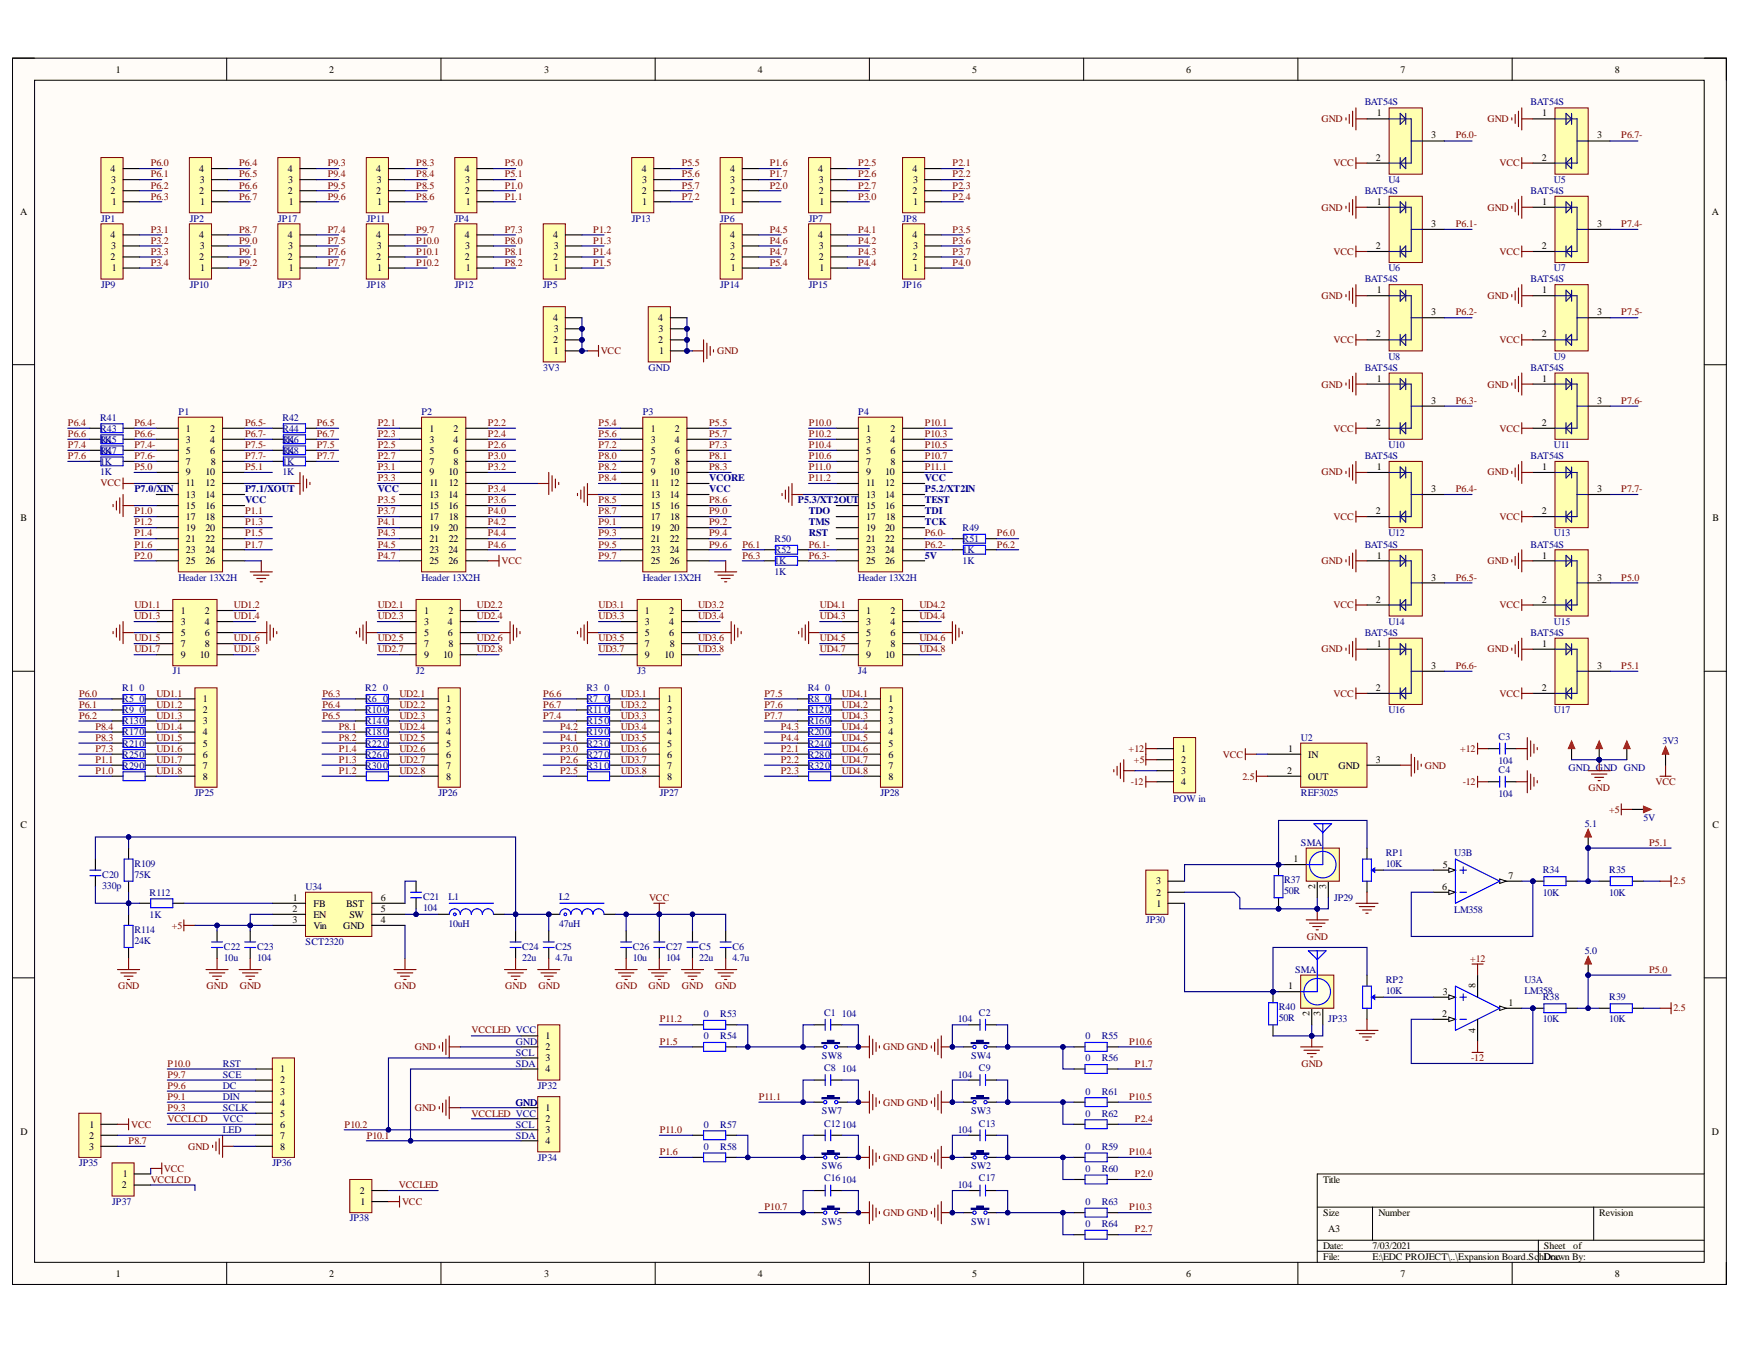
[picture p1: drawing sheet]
<svg xmlns="http://www.w3.org/2000/svg" width="279mm" height="216mm" viewBox="0 0 279 216" stroke-linecap="round" stroke-linejoin="round" font-family="sans-serif">
<defs><g id="words">
<g font-size="1.6">
<text x="18.6" y="11.7">1</text>
<text x="52.8" y="11.7">2</text>
<text x="87.3" y="11.7">3</text>
<text x="121.6" y="11.7">4</text>
<text x="156" y="11.7">5</text>
<text x="190.3" y="11.7">6</text>
<text x="224.8" y="11.7">7</text>
<text x="259.2" y="11.7">8</text>
<text x="221" y="18.7">1</text>
<text x="229.7" y="22.2">3</text>
<text x="247.5" y="18.7">1</text>
<text x="256.3" y="22.2">3</text>
<text x="17.8" y="27.6">4</text>
<text x="17.8" y="29.3">3</text>
<text x="32" y="27.6">4</text>
<text x="32" y="29.3">3</text>
<text x="46.2" y="27.6">4</text>
<text x="46.3" y="29.3">3</text>
<text x="60.4" y="27.6">4</text>
<text x="60.5" y="29.3">3</text>
<text x="74.6" y="27.6">4</text>
<text x="74.7" y="29.3">3</text>
<text x="103" y="27.6">4</text>
<text x="103.1" y="29.3">3</text>
<text x="117.2" y="29.3">3</text>
<text x="117.2" y="27.6">4</text>
<text x="131.3" y="27.6">4</text>
<text x="131.4" y="29.3">3</text>
<text x="146.5" y="27.6">4</text>
<text x="146.5" y="29.3">3</text>
<text x="220.8" y="25.8">2</text>
<text x="247.4" y="25.8">2</text>
<text x="3.2" y="34.5">A</text>
<text x="17.8" y="31.1">2</text>
<text x="17.9" y="32.9">1</text>
<text x="32" y="31.1">2</text>
<text x="32.1" y="32.9">1</text>
<text x="46.2" y="31.1">2</text>
<text x="46.3" y="32.9">1</text>
<text x="60.4" y="31.1">2</text>
<text x="60.5" y="32.9">1</text>
<text x="74.6" y="31.1">2</text>
<text x="74.8" y="32.9">1</text>
<text x="103" y="31.1">2</text>
<text x="103.1" y="32.9">1</text>
<text x="117.2" y="31.1">2</text>
<text x="117.3" y="32.9">1</text>
<text x="131.4" y="31.1">2</text>
<text x="131.5" y="32.9">1</text>
<text x="146.5" y="31.1">2</text>
<text x="146.5" y="32.9">1</text>
<text x="221" y="32.9">1</text>
<text x="247.5" y="32.9">1</text>
<text x="274.7" y="34.5">A</text>
<text x="17.8" y="41.8">2</text>
<text x="17.8" y="38.2">4</text>
<text x="17.8" y="40">3</text>
<text x="32" y="41.8">2</text>
<text x="32" y="38.2">4</text>
<text x="32" y="40">3</text>
<text x="46.2" y="41.8">2</text>
<text x="46.2" y="38.2">4</text>
<text x="46.3" y="40">3</text>
<text x="60.4" y="41.8">2</text>
<text x="60.4" y="38.2">4</text>
<text x="60.5" y="40">3</text>
<text x="74.6" y="41.8">2</text>
<text x="74.6" y="38.2">4</text>
<text x="74.7" y="40">3</text>
<text x="88.8" y="41.8">2</text>
<text x="88.8" y="38.2">4</text>
<text x="88.9" y="40">3</text>
<text x="117.2" y="41.8">2</text>
<text x="117.2" y="40">3</text>
<text x="117.2" y="38.2">4</text>
<text x="131.3" y="38.2">4</text>
<text x="131.4" y="41.8">2</text>
<text x="131.4" y="40">3</text>
<text x="146.5" y="41.8">2</text>
<text x="146.5" y="38.2">4</text>
<text x="146.5" y="40">3</text>
<text x="220.8" y="40">2</text>
<text x="229.7" y="36.4">3</text>
<text x="247.4" y="40">2</text>
<text x="256.3" y="36.4">3</text>
<text x="17.9" y="43.5">1</text>
<text x="32.1" y="43.5">1</text>
<text x="46.3" y="43.5">1</text>
<text x="60.5" y="43.5">1</text>
<text x="74.8" y="43.5">1</text>
<text x="88.9" y="43.5">1</text>
<text x="117.3" y="43.5">1</text>
<text x="131.5" y="43.5">1</text>
<text x="146.5" y="43.5">1</text>
<text x="221" y="47.1">1</text>
<text x="247.5" y="47.1">1</text>
<text x="88.8" y="51.6">4</text>
<text x="88.9" y="53.3">3</text>
<text x="105.6" y="51.6">4</text>
<text x="105.7" y="53.3">3</text>
<text x="229.7" y="50.6">3</text>
<text x="256.3" y="50.6">3</text>
<text x="88.8" y="55.1">2</text>
<text x="88.9" y="56.9">1</text>
<text x="105.6" y="55.1">2</text>
<text x="105.8" y="56.9">1</text>
<text x="220.8" y="54.2">2</text>
<text x="247.4" y="54.2">2</text>
<text x="221" y="61.3">1</text>
<text x="229.7" y="64.8">3</text>
<text x="247.5" y="61.3">1</text>
<text x="256.3" y="64.8">3</text>
<text x="29.8" y="69.3">1</text>
<text x="29.8" y="71.1">3</text>
<text x="33.7" y="69.3">2</text>
<text x="33.7" y="71.1">4</text>
<text x="68.9" y="69.3">1</text>
<text x="68.9" y="71.1">3</text>
<text x="72.8" y="69.3">2</text>
<text x="72.8" y="71.1">4</text>
<text x="104.4" y="69.3">1</text>
<text x="104.4" y="71.1">3</text>
<text x="108.3" y="69.3">2</text>
<text x="108.3" y="71.1">4</text>
<text x="139" y="69.3">1</text>
<text x="139" y="71.1">3</text>
<text x="142.9" y="69.3">2</text>
<text x="142.9" y="71.1">4</text>
<text x="220.8" y="68.4">2</text>
<text x="247.4" y="68.4">2</text>
<text x="29.8" y="72.9">5</text>
<text x="29.8" y="74.6">7</text>
<text x="29.8" y="76.3">9</text>
<text x="33" y="76.3">10</text>
<text x="33.7" y="72.9">6</text>
<text x="33.8" y="74.6">8</text>
<text x="68.9" y="72.9">5</text>
<text x="68.9" y="74.6">7</text>
<text x="68.9" y="76.3">9</text>
<text x="72" y="76.3">10</text>
<text x="72.8" y="72.9">6</text>
<text x="72.8" y="74.6">8</text>
<text x="104.4" y="72.9">5</text>
<text x="104.4" y="74.6">7</text>
<text x="104.4" y="76.3">9</text>
<text x="107.5" y="76.3">10</text>
<text x="108.3" y="72.9">6</text>
<text x="108.3" y="74.6">8</text>
<text x="139" y="72.9">5</text>
<text x="139" y="74.6">7</text>
<text x="139" y="76.3">9</text>
<text x="142.1" y="76.3">10</text>
<text x="142.9" y="72.9">6</text>
<text x="142.9" y="74.6">8</text>
<text x="221" y="75.5">1</text>
<text x="247.5" y="75.5">1</text>
<text x="3.3" y="83.7">B</text>
<text x="29.8" y="78.1">11</text>
<text x="29.8" y="79.9">13</text>
<text x="29.8" y="81.6">15</text>
<text x="29.8" y="83.4">17</text>
<text x="33" y="78.1">12</text>
<text x="33" y="79.9">14</text>
<text x="33" y="81.6">16</text>
<text x="33" y="83.4">18</text>
<text x="68.9" y="78.1">11</text>
<text x="68.9" y="79.9">13</text>
<text x="68.9" y="81.6">15</text>
<text x="68.9" y="83.4">17</text>
<text x="72" y="79.9">14</text>
<text x="72" y="81.6">16</text>
<text x="72" y="78.1">12</text>
<text x="72" y="83.4">18</text>
<text x="104.4" y="78.1">11</text>
<text x="104.4" y="79.9">13</text>
<text x="104.4" y="81.6">15</text>
<text x="104.4" y="83.4">17</text>
<text x="107.5" y="78.1">12</text>
<text x="107.5" y="79.9">14</text>
<text x="107.5" y="81.6">16</text>
<text x="107.6" y="83.4">18</text>
<text x="139" y="78.1">11</text>
<text x="139" y="79.9">13</text>
<text x="139" y="81.6">15</text>
<text x="139" y="83.4">17</text>
<text x="142.1" y="78.1">12</text>
<text x="142.1" y="79.9">14</text>
<text x="142.1" y="81.6">16</text>
<text x="142.1" y="83.4">18</text>
<text x="220.8" y="82.6">2</text>
<text x="229.7" y="79">3</text>
<text x="247.4" y="82.6">2</text>
<text x="256.3" y="79">3</text>
<text x="274.8" y="83.7">B</text>
<text x="29.8" y="85.2">19</text>
<text x="29.8" y="87">21</text>
<text x="29.8" y="88.7">23</text>
<text x="33" y="85.2">20</text>
<text x="33" y="87">22</text>
<text x="33" y="88.7">24</text>
<text x="68.9" y="85.2">19</text>
<text x="68.9" y="87">21</text>
<text x="68.9" y="88.7">23</text>
<text x="72" y="85.2">20</text>
<text x="72" y="88.7">24</text>
<text x="72" y="87">22</text>
<text x="104.4" y="85.2">19</text>
<text x="104.4" y="87">21</text>
<text x="104.4" y="88.7">23</text>
<text x="107.5" y="85.2">20</text>
<text x="107.5" y="87">22</text>
<text x="107.5" y="88.7">24</text>
<text x="139" y="85.2">19</text>
<text x="139" y="87">21</text>
<text x="139" y="88.7">23</text>
<text x="142.1" y="85.2">20</text>
<text x="142.1" y="87">22</text>
<text x="142.1" y="88.7">24</text>
<text x="221" y="89.7">1</text>
<text x="247.5" y="89.7">1</text>
<text x="29.8" y="90.5">25</text>
<text x="33" y="90.5">26</text>
<text x="68.9" y="90.5">25</text>
<text x="72" y="90.5">26</text>
<text x="104.4" y="90.5">25</text>
<text x="107.5" y="90.5">26</text>
<text x="139" y="90.5">25</text>
<text x="142.1" y="90.5">26</text>
<text x="229.7" y="93.2">3</text>
<text x="256.3" y="93.2">3</text>
<text x="29" y="98.5">1</text>
<text x="29" y="100.3">3</text>
<text x="32.9" y="98.5">2</text>
<text x="32.9" y="100.3">4</text>
<text x="68.1" y="98.5">1</text>
<text x="68.1" y="100.3">3</text>
<text x="71.9" y="100.3">4</text>
<text x="72" y="98.5">2</text>
<text x="103.5" y="98.5">1</text>
<text x="103.5" y="100.3">3</text>
<text x="107.4" y="98.5">2</text>
<text x="107.4" y="100.3">4</text>
<text x="139" y="98.5">1</text>
<text x="139" y="100.3">3</text>
<text x="142.9" y="98.5">2</text>
<text x="142.9" y="100.3">4</text>
<text x="220.8" y="96.8">2</text>
<text x="247.4" y="96.8">2</text>
<text x="29" y="102.1">5</text>
<text x="29" y="103.9">7</text>
<text x="29" y="105.6">9</text>
<text x="32" y="105.6">10</text>
<text x="32.9" y="102.1">6</text>
<text x="32.9" y="103.9">8</text>
<text x="68.1" y="102.1">5</text>
<text x="68.1" y="103.9">7</text>
<text x="68.1" y="105.6">9</text>
<text x="71.1" y="105.6">10</text>
<text x="71.9" y="102.1">6</text>
<text x="72" y="103.9">8</text>
<text x="103.5" y="102.1">5</text>
<text x="103.5" y="103.9">7</text>
<text x="103.5" y="105.6">9</text>
<text x="106.6" y="105.6">10</text>
<text x="107.4" y="102.1">6</text>
<text x="107.5" y="103.9">8</text>
<text x="139" y="102.1">5</text>
<text x="139" y="103.9">7</text>
<text x="139" y="105.6">9</text>
<text x="142.1" y="105.6">10</text>
<text x="142.9" y="102.1">6</text>
<text x="142.9" y="103.9">8</text>
<text x="221" y="103.9">1</text>
<text x="229.7" y="107.4">3</text>
<text x="247.5" y="103.9">1</text>
<text x="256.3" y="107.4">3</text>
<text x="32.6" y="112.7">1</text>
<text x="71.6" y="112.7">1</text>
<text x="107.1" y="112.7">1</text>
<text x="142.6" y="112.7">1</text>
<text x="220.8" y="111">2</text>
<text x="247.4" y="111">2</text>
<text x="32.6" y="114.5">2</text>
<text x="32.6" y="116.3">3</text>
<text x="32.6" y="118.1">4</text>
<text x="32.6" y="119.8">5</text>
<text x="71.6" y="114.5">2</text>
<text x="71.6" y="116.3">3</text>
<text x="71.6" y="118.1">4</text>
<text x="71.6" y="119.8">5</text>
<text x="107.1" y="114.5">2</text>
<text x="107.1" y="116.3">3</text>
<text x="107.1" y="118.1">4</text>
<text x="107.1" y="119.8">5</text>
<text x="142.6" y="114.5">2</text>
<text x="142.6" y="116.3">3</text>
<text x="142.6" y="118.1">4</text>
<text x="142.6" y="119.8">5</text>
<text x="32.6" y="121.6">6</text>
<text x="32.6" y="123.4">7</text>
<text x="32.6" y="125.2">8</text>
<text x="71.6" y="121.6">6</text>
<text x="71.6" y="123.4">7</text>
<text x="71.6" y="125.2">8</text>
<text x="107.1" y="121.6">6</text>
<text x="107.1" y="123.4">7</text>
<text x="107.1" y="125.2">8</text>
<text x="142.6" y="121.6">6</text>
<text x="142.6" y="123.4">7</text>
<text x="142.6" y="125.2">8</text>
<text x="189.6" y="120.7">1</text>
<text x="189.6" y="122.5">2</text>
<text x="189.6" y="124.2">3</text>
<text x="206.6" y="124.2">2</text>
<text x="206.7" y="120.7">1</text>
<text x="210" y="121.6">IN</text>
<text x="210" y="125.2">OUT</text>
<text x="214.8" y="123.4">GND</text>
<text x="220.8" y="122.5">3</text>
<text x="189.6" y="126">4</text>
<text x="3.3" y="132.9">C</text>
<text x="274.8" y="132.9">C</text>
<text x="185.5" y="143.8">2</text>
<text x="185.5" y="142">3</text>
<text x="207.6" y="138.4">1</text>
<text x="211.1" y="142.7" transform="rotate(-90 211.1 142.7)">2</text>
<text x="212.8" y="142.7" transform="rotate(-90 212.8 142.7)">3</text>
<text x="231.4" y="142.8">6</text>
<text x="231.5" y="139.3">5</text>
<text x="242.1" y="141">7</text>
<text x="46.9" y="146.4">2</text>
<text x="46.9" y="148.1">3</text>
<text x="47" y="144.6">1</text>
<text x="50.3" y="145.5">FB</text>
<text x="50.3" y="147.3">EN</text>
<text x="50.3" y="149.1">Vin</text>
<text x="55" y="149.1">GND</text>
<text x="55.6" y="145.5">BST</text>
<text x="56.1" y="147.3">SW</text>
<text x="61.1" y="148.1">4</text>
<text x="61.1" y="146.4">5</text>
<text x="61.1" y="144.6">6</text>
<text x="185.6" y="145.5">1</text>
<text x="206.7" y="158.8">1</text>
<text x="231.5" y="159.7">3</text>
<text x="236.8" y="158.6" transform="rotate(-90 236.8 158.6)">8</text>
<text x="242.1" y="161.5">1</text>
<text x="87.5" y="166.8">1</text>
<text x="210.1" y="163.1" transform="rotate(-90 210.1 163.1)">2</text>
<text x="211.9" y="163" transform="rotate(-90 211.9 163)">3</text>
<text x="231.4" y="163.3">2</text>
<text x="236.8" y="165.8" transform="rotate(-90 236.8 165.8)">4</text>
<text x="45" y="172.1">1</text>
<text x="45" y="173.9">2</text>
<text x="87.5" y="168.6">2</text>
<text x="87.5" y="170.4">3</text>
<text x="87.5" y="172.1">4</text>
<text x="45" y="175.7">3</text>
<text x="45" y="177.5">4</text>
<text x="45" y="179.2">5</text>
<text x="87.5" y="178.3">1</text>
<text x="3.3" y="182.1">D</text>
<text x="14.3" y="182.8">2</text>
<text x="14.3" y="184.6">3</text>
<text x="14.4" y="181">1</text>
<text x="45" y="181">6</text>
<text x="45" y="182.8">7</text>
<text x="45" y="184.6">8</text>
<text x="87.5" y="180.1">2</text>
<text x="87.5" y="181.9">3</text>
<text x="87.5" y="183.6">4</text>
<text x="274.7" y="182.1">D</text>
<text x="19.5" y="190.7">2</text>
<text x="19.7" y="189">1</text>
<text x="57.8" y="191.7">2</text>
<text x="212.3" y="189.9">Title</text>
<text x="57.8" y="193.4">1</text>
<text x="212.3" y="195.1">Size</text>
<text x="213.2" y="197.8">A3</text>
<text x="221.2" y="195.1">Number</text>
<text x="256.6" y="195.1">Revision</text>
<text x="212.3" y="200.5">Date:</text>
<text x="212.3" y="202.2">File:</text>
<text x="220.3" y="200.5">7/03/2021</text>
<text x="220.3" y="202.2">E:\EDC PROJECT\..\Expansion Board.Sc</text>
<text x="247" y="202.2">hDroacwn By:</text>
<text x="247.8" y="200.5">Sheet</text>
<text x="252.5" y="200.5">of</text>
<text x="18.6" y="204.9">1</text>
<text x="52.8" y="204.9">2</text>
<text x="87.3" y="204.9">3</text>
<text x="121.6" y="204.9">4</text>
<text x="156" y="204.9">5</text>
<text x="190.3" y="204.9">6</text>
<text x="224.8" y="204.9">7</text>
<text x="259.2" y="204.9">8</text>
</g>
<g font-size="1.6" fill="#000080">
<text x="219" y="16.9">BAT54S</text>
<text x="245.6" y="16.9">BAT54S</text>
<text x="222.8" y="29.3">U4</text>
<text x="249.4" y="29.3">U5</text>
<text x="16.2" y="35.6">JP1</text>
<text x="30.4" y="35.6">JP2</text>
<text x="44.6" y="35.6">JP17</text>
<text x="58.9" y="35.6">JP11</text>
<text x="73" y="35.6">JP4</text>
<text x="101.4" y="35.6">JP13</text>
<text x="115.6" y="35.6">JP6</text>
<text x="129.8" y="35.6">JP7</text>
<text x="144.8" y="35.6">JP8</text>
<text x="219" y="31.1">BAT54S</text>
<text x="245.6" y="31.1">BAT54S</text>
<text x="16.2" y="46.2">JP9</text>
<text x="30.4" y="46.2">JP10</text>
<text x="44.6" y="46.2">JP3</text>
<text x="58.9" y="46.2">JP18</text>
<text x="73" y="46.2">JP12</text>
<text x="87.2" y="46.2">JP5</text>
<text x="115.6" y="46.2">JP14</text>
<text x="129.8" y="46.2">JP15</text>
<text x="144.8" y="46.2">JP16</text>
<text x="219" y="45.3">BAT54S</text>
<text x="222.8" y="43.5">U6</text>
<text x="245.6" y="45.3">BAT54S</text>
<text x="249.4" y="43.5">U7</text>
<text x="87.2" y="59.5">3V3</text>
<text x="104.1" y="59.5">GND</text>
<text x="219" y="59.5">BAT54S</text>
<text x="222.8" y="57.7">U8</text>
<text x="245.6" y="59.5">BAT54S</text>
<text x="249.4" y="57.7">U9</text>
<text x="16.1" y="71.1">R45</text>
<text x="16.1" y="69.3">R43</text>
<text x="16.1" y="67.5">R41</text>
<text x="16.1" y="71.1">1K</text>
<text x="28.7" y="66.6">P1</text>
<text x="45.3" y="67.5">R42</text>
<text x="45.3" y="71.1">1K</text>
<text x="45.3" y="69.3">R44</text>
<text x="45.3" y="71.1">R46</text>
<text x="67.6" y="66.6">P2</text>
<text x="103.2" y="66.6">P3</text>
<text x="137.7" y="66.6">P4</text>
<text x="222.8" y="71.9">U10</text>
<text x="249.4" y="71.9">U11</text>
<text x="16.1" y="72.9">R47</text>
<text x="16.1" y="76.3">1K</text>
<text x="16.1" y="74.6">1K</text>
<text x="16.1" y="72.9">1K</text>
<text x="45.3" y="72.9">1K</text>
<text x="45.3" y="74.6">1K</text>
<text x="45.3" y="72.9">R48</text>
<text x="45.3" y="76.3">1K</text>
<text x="113.8" y="77.2">VCORE</text>
<text x="148.4" y="77.2">VCC</text>
<text x="219" y="73.7">BAT54S</text>
<text x="245.6" y="73.7">BAT54S</text>
<text x="21.6" y="79">P7.0/XIN</text>
<text x="39.3" y="79">P7.1/XOUT</text>
<text x="39.3" y="80.8">VCC</text>
<text x="60.6" y="79">VCC</text>
<text x="113.8" y="79">VCC</text>
<text x="128" y="80.8">P5.3/XT2OUT</text>
<text x="129.8" y="82.6">TDO</text>
<text x="148.4" y="80.8">TEST</text>
<text x="148.4" y="82.6">TDI</text>
<text x="148.4" y="79">P5.2/XT2IN</text>
<text x="124.3" y="88.7">R52</text>
<text x="124.3" y="87">R50</text>
<text x="129.8" y="84.3">TMS</text>
<text x="129.8" y="86.1">RST</text>
<text x="148.4" y="89.7">5V</text>
<text x="148.4" y="84.3">TCK</text>
<text x="154.5" y="85.2">R49</text>
<text x="154.5" y="88.7">1K</text>
<text x="154.5" y="87">R51</text>
<text x="219" y="87.9">BAT54S</text>
<text x="222.8" y="86.1">U12</text>
<text x="245.6" y="87.9">BAT54S</text>
<text x="249.4" y="86.1">U13</text>
<text x="28.7" y="93.2">Header 13X2H</text>
<text x="67.6" y="93.2">Header 13X2H</text>
<text x="103.2" y="93.2">Header 13X2H</text>
<text x="124.3" y="92.3">1K</text>
<text x="124.3" y="90.5">1K</text>
<text x="137.7" y="93.2">Header 13X2H</text>
<text x="154.5" y="90.5">1K</text>
<text x="222.8" y="100.3">U14</text>
<text x="249.4" y="100.3">U15</text>
<text x="219" y="102.1">BAT54S</text>
<text x="245.6" y="102.1">BAT54S</text>
<text x="19.6" y="111">R1</text>
<text x="19.6" y="112.7">R5</text>
<text x="22.4" y="111">0</text>
<text x="22.4" y="112.7">0</text>
<text x="27.7" y="108.3">J1</text>
<text x="58.6" y="111">R2</text>
<text x="58.6" y="112.7">R6</text>
<text x="61.5" y="111">0</text>
<text x="61.5" y="112.7">0</text>
<text x="66.8" y="108.3">J2</text>
<text x="94.1" y="111">R3</text>
<text x="94.1" y="112.7">R7</text>
<text x="97" y="111">0</text>
<text x="97" y="112.7">0</text>
<text x="102.3" y="108.3">J3</text>
<text x="129.6" y="111">R4</text>
<text x="129.6" y="112.7">R8</text>
<text x="132.4" y="111">0</text>
<text x="132.4" y="112.7">0</text>
<text x="137.7" y="108.3">J4</text>
<text x="19.6" y="114.5">R9</text>
<text x="19.6" y="116.3">R130</text>
<text x="19.6" y="118.1">R170</text>
<text x="19.6" y="119.8">R210</text>
<text x="22.4" y="114.5">0</text>
<text x="58.6" y="114.5">R100</text>
<text x="58.6" y="116.3">R140</text>
<text x="58.6" y="118.1">R180</text>
<text x="58.6" y="119.8">R220</text>
<text x="94.1" y="114.5">R11</text>
<text x="94.1" y="116.3">R150</text>
<text x="94.1" y="118.1">R190</text>
<text x="94.1" y="119.8">R230</text>
<text x="97" y="114.5">0</text>
<text x="129.6" y="114.5">R120</text>
<text x="129.6" y="116.3">R160</text>
<text x="129.6" y="118.1">R200</text>
<text x="129.6" y="119.8">R240</text>
<text x="208.8" y="118.9">U2</text>
<text x="222.8" y="114.5">U16</text>
<text x="240.5" y="118.7">C3</text>
<text x="249.4" y="114.5">U17</text>
<text x="266.8" y="119.4">3V3</text>
<text x="19.6" y="121.6">R250</text>
<text x="19.6" y="123.4">R290</text>
<text x="58.6" y="121.6">R260</text>
<text x="58.6" y="123.4">R300</text>
<text x="94.1" y="121.6">R270</text>
<text x="94.1" y="123.4">R310</text>
<text x="129.6" y="121.6">R280</text>
<text x="129.6" y="123.4">R320</text>
<text x="240.5" y="122.6">104</text>
<text x="240.5" y="124.1">C4</text>
<text x="251.7" y="123.7">GND GND GND</text>
<text x="31.3" y="127.8">JP25</text>
<text x="70.4" y="127.8">JP26</text>
<text x="105.9" y="127.8">JP27</text>
<text x="141.3" y="127.8">JP28</text>
<text x="188.3" y="128.7">POW in</text>
<text x="208.8" y="127.8">REF3025</text>
<text x="240.5" y="127.9">104</text>
<text x="263.7" y="131.8">5V</text>
<text x="208.8" y="135.7">SMA</text>
<text x="222.4" y="137.3">RP1</text>
<text x="233.4" y="137.3">U3B</text>
<text x="254.4" y="132.8">5.1</text>
<text x="16.4" y="140.9">C20</text>
<text x="16.4" y="142.7">330p</text>
<text x="21.6" y="139.1">R109</text>
<text x="21.6" y="140.9">75K</text>
<text x="24" y="143.8">R112</text>
<text x="49" y="142.8">U34</text>
<text x="206.1" y="141.8">R37</text>
<text x="206.1" y="143.6">50R</text>
<text x="222.4" y="139.1">10K</text>
<text x="247.6" y="140.2">R34</text>
<text x="247.6" y="143.8">10K</text>
<text x="258.2" y="140.2">R35</text>
<text x="258.2" y="143.8">10K</text>
<text x="21.6" y="149.8">R114</text>
<text x="24" y="147.3">1K</text>
<text x="67.9" y="144.4">C21</text>
<text x="67.9" y="146.2">104</text>
<text x="72" y="144.4">L1</text>
<text x="72" y="148.7">10uH</text>
<text x="89.7" y="144.4">L2</text>
<text x="89.7" y="148.7">47uH</text>
<text x="183.9" y="148.1">JP30</text>
<text x="214.1" y="144.6">JP29</text>
<text x="233.4" y="146.6">LM358</text>
<text x="21.6" y="151.5">24K</text>
<text x="35.9" y="152.5">C22</text>
<text x="35.9" y="154.2">10u</text>
<text x="41.3" y="152.5">C23</text>
<text x="41.3" y="154.2">104</text>
<text x="49" y="151.7">SCT2320</text>
<text x="83.8" y="152.5">C24</text>
<text x="83.8" y="154.2">22u</text>
<text x="89.1" y="152.5">C25</text>
<text x="89.1" y="154.2">4.7u</text>
<text x="101.6" y="152.5">C26</text>
<text x="101.6" y="154.2">10u</text>
<text x="106.9" y="152.5">C27</text>
<text x="106.9" y="154.2">104</text>
<text x="112.2" y="152.5">C5</text>
<text x="112.2" y="154.2">22u</text>
<text x="117.5" y="152.5">C6</text>
<text x="117.5" y="154.2">4.7u</text>
<text x="254.4" y="153.1">5.0</text>
<text x="207.8" y="156.2">SMA</text>
<text x="222.4" y="157.8">RP2</text>
<text x="222.4" y="159.6">10K</text>
<text x="244.6" y="157.8">U3A</text>
<text x="244.6" y="159.6">LM358</text>
<text x="247.6" y="160.6">R38</text>
<text x="258.2" y="160.6">R39</text>
<text x="82.8" y="167.7">GND</text>
<text x="113" y="166.8">0</text>
<text x="113" y="163.3">0</text>
<text x="115.6" y="166.8">R54</text>
<text x="115.6" y="163.3">R53</text>
<text x="132.3" y="163.1">C1</text>
<text x="135.1" y="163.3">104</text>
<text x="153.7" y="164.1">104</text>
<text x="157.1" y="163.1">C2</text>
<text x="174.2" y="166.8">0</text>
<text x="176.8" y="166.8">R55</text>
<text x="205.2" y="162.2">R40</text>
<text x="205.2" y="163.9">50R</text>
<text x="213.2" y="164.1">JP33</text>
<text x="247.6" y="164.1">10K</text>
<text x="258.2" y="164.1">10K</text>
<text x="35.8" y="171.2">RST</text>
<text x="35.8" y="173">SCE</text>
<text x="82.8" y="169.4">SCL</text>
<text x="82.8" y="171.2">SDA</text>
<text x="131.9" y="170">SW8</text>
<text x="132.3" y="172">C8</text>
<text x="135.1" y="172.1">104</text>
<text x="153.7" y="173">104</text>
<text x="155.8" y="170">SW4</text>
<text x="157.1" y="172">C9</text>
<text x="174.2" y="170.4">0</text>
<text x="176.8" y="170.4">R56</text>
<text x="35.8" y="174.8">DC</text>
<text x="35.8" y="176.5">DIN</text>
<text x="35.8" y="178.3">SCLK</text>
<text x="82.8" y="177.5">GND</text>
<text x="86.3" y="174.8">JP32</text>
<text x="131.9" y="178.8">SW7</text>
<text x="155.8" y="178.8">SW3</text>
<text x="174.2" y="175.7">0</text>
<text x="174.2" y="179.2">0</text>
<text x="176.8" y="175.7">R61</text>
<text x="176.8" y="179.2">R62</text>
<text x="35.8" y="180.1">VCC</text>
<text x="35.8" y="181.9">LED</text>
<text x="82.8" y="182.8">SDA</text>
<text x="82.8" y="181">SCL</text>
<text x="113" y="184.6">0</text>
<text x="113" y="181">0</text>
<text x="115.6" y="184.6">R58</text>
<text x="115.6" y="181">R57</text>
<text x="132.3" y="180.9">C12104</text>
<text x="153.7" y="181.9">104</text>
<text x="157.1" y="180.9">C13</text>
<text x="174.2" y="184.6">0</text>
<text x="176.8" y="184.6">R59</text>
<text x="12.7" y="187.2">JP35</text>
<text x="43.7" y="187.2">JP36</text>
<text x="86.3" y="186.3">JP34</text>
<text x="131.9" y="187.7">SW6</text>
<text x="132.3" y="189.6">C16104</text>
<text x="153.7" y="190.7">104</text>
<text x="155.8" y="187.7">SW2</text>
<text x="157.1" y="189.6">C17</text>
<text x="174.2" y="188.1">0</text>
<text x="176.8" y="188.1">R60</text>
<text x="18" y="193.4">JP37</text>
<text x="56.1" y="196.1">JP38</text>
<text x="131.9" y="196.6">SW5</text>
<text x="155.8" y="196.6">SW1</text>
<text x="174.2" y="193.4">0</text>
<text x="174.2" y="196.9">0</text>
<text x="176.8" y="193.4">R63</text>
<text x="176.8" y="196.9">R64</text>
</g>
<g font-size="1.6" fill="#800000">
<text x="212.1" y="19.6">GND</text>
<text x="233.6" y="22.2">P6.0-</text>
<text x="238.7" y="19.6">GND</text>
<text x="260.2" y="22.2">P6.7-</text>
<text x="24.2" y="28.5">P6.1</text>
<text x="24.2" y="26.7">P6.0</text>
<text x="38.4" y="28.5">P6.5</text>
<text x="38.4" y="26.7">P6.4</text>
<text x="52.6" y="28.5">P9.4</text>
<text x="52.6" y="26.7">P9.3</text>
<text x="66.8" y="28.5">P8.4</text>
<text x="66.8" y="26.7">P8.3</text>
<text x="81" y="28.5">P5.1</text>
<text x="81" y="26.7">P5.0</text>
<text x="109.4" y="28.5">P5.6</text>
<text x="109.4" y="26.7">P5.5</text>
<text x="123.5" y="28.5">P1.7</text>
<text x="123.5" y="26.7">P1.6</text>
<text x="137.7" y="28.5">P2.6</text>
<text x="137.7" y="26.7">P2.5</text>
<text x="152.9" y="28.5">P2.2</text>
<text x="152.9" y="26.7">P2.1</text>
<text x="214" y="26.7">VCC</text>
<text x="240.7" y="26.7">VCC</text>
<text x="24.2" y="32">P6.3</text>
<text x="24.2" y="30.3">P6.2</text>
<text x="38.4" y="32">P6.7</text>
<text x="38.4" y="30.3">P6.6</text>
<text x="52.6" y="32">P9.6</text>
<text x="52.6" y="30.3">P9.5</text>
<text x="66.8" y="32">P8.6</text>
<text x="66.8" y="30.3">P8.5</text>
<text x="81" y="32">P1.1</text>
<text x="81" y="30.3">P1.0</text>
<text x="109.4" y="32">P7.2</text>
<text x="109.4" y="30.3">P5.7</text>
<text x="123.5" y="30.3">P2.0</text>
<text x="137.7" y="32">P3.0</text>
<text x="137.7" y="30.3">P2.7</text>
<text x="152.9" y="32">P2.4</text>
<text x="152.9" y="30.3">P2.3</text>
<text x="212.1" y="33.8">GND</text>
<text x="238.7" y="33.8">GND</text>
<text x="24.2" y="40.9">P3.3</text>
<text x="24.2" y="39.1">P3.2</text>
<text x="24.2" y="37.4">P3.1</text>
<text x="38.4" y="40.9">P9.1</text>
<text x="38.4" y="39.1">P9.0</text>
<text x="38.4" y="37.4">P8.7</text>
<text x="52.6" y="40.9">P7.6</text>
<text x="52.6" y="39.1">P7.5</text>
<text x="52.6" y="37.4">P7.4</text>
<text x="66.8" y="40.9">P10.1</text>
<text x="66.8" y="39.1">P10.0</text>
<text x="66.8" y="37.4">P9.7</text>
<text x="81" y="40.9">P8.1</text>
<text x="81" y="39.1">P8.0</text>
<text x="81" y="37.4">P7.3</text>
<text x="95.2" y="40.9">P1.4</text>
<text x="95.2" y="39.1">P1.3</text>
<text x="95.2" y="37.4">P1.2</text>
<text x="123.5" y="40.9">P4.7</text>
<text x="123.5" y="39.1">P4.6</text>
<text x="123.5" y="37.4">P4.5</text>
<text x="137.7" y="40.9">P4.3</text>
<text x="137.7" y="39.1">P4.2</text>
<text x="137.7" y="37.4">P4.1</text>
<text x="152.9" y="40.9">P3.7</text>
<text x="152.9" y="39.1">P3.6</text>
<text x="152.9" y="37.4">P3.5</text>
<text x="214" y="40.9">VCC</text>
<text x="233.6" y="36.4">P6.1-</text>
<text x="240.7" y="40.9">VCC</text>
<text x="260.2" y="36.4">P7.4-</text>
<text x="24.2" y="42.7">P3.4</text>
<text x="38.4" y="42.7">P9.2</text>
<text x="52.6" y="42.7">P7.7</text>
<text x="66.8" y="42.7">P10.2</text>
<text x="81" y="42.7">P8.2</text>
<text x="95.2" y="42.7">P1.5</text>
<text x="123.5" y="42.7">P5.4</text>
<text x="137.7" y="42.7">P4.4</text>
<text x="152.9" y="42.7">P4.0</text>
<text x="212.1" y="48">GND</text>
<text x="233.6" y="50.6">P6.2-</text>
<text x="238.7" y="48">GND</text>
<text x="260.2" y="50.6">P7.5-</text>
<text x="96.4" y="56.9">VCC</text>
<text x="115.1" y="56.9">GND</text>
<text x="214" y="55.1">VCC</text>
<text x="240.7" y="55.1">VCC</text>
<text x="212.1" y="62.2">GND</text>
<text x="233.6" y="64.8">P6.3-</text>
<text x="238.7" y="62.2">GND</text>
<text x="260.2" y="64.8">P7.6-</text>
<text x="10.9" y="68.4">P6.4</text>
<text x="10.9" y="70.1">P6.6</text>
<text x="10.9" y="71.9">P7.4</text>
<text x="21.6" y="68.4">P6.4-</text>
<text x="21.6" y="70.1">P6.6-</text>
<text x="21.6" y="71.9">P7.4-</text>
<text x="39.3" y="68.4">P6.5-</text>
<text x="39.3" y="70.1">P6.7-</text>
<text x="39.3" y="71.9">P7.5-</text>
<text x="50.8" y="68.4">P6.5</text>
<text x="50.8" y="70.1">P6.7</text>
<text x="50.8" y="71.9">P7.5</text>
<text x="60.6" y="68.4">P2.1</text>
<text x="60.6" y="70.1">P2.3</text>
<text x="60.6" y="71.9">P2.5</text>
<text x="78.3" y="68.4">P2.2</text>
<text x="78.3" y="70.1">P2.4</text>
<text x="78.3" y="71.9">P2.6</text>
<text x="96.1" y="68.4">P5.4</text>
<text x="96.1" y="70.1">P5.6</text>
<text x="96.1" y="71.9">P7.2</text>
<text x="113.8" y="68.4">P5.5</text>
<text x="113.8" y="70.1">P5.7</text>
<text x="113.8" y="71.9">P7.3</text>
<text x="129.8" y="68.4">P10.0</text>
<text x="129.8" y="70.1">P10.2</text>
<text x="129.8" y="71.9">P10.4</text>
<text x="148.4" y="68.4">P10.1</text>
<text x="148.4" y="70.1">P10.3</text>
<text x="148.4" y="71.9">P10.5</text>
<text x="214" y="69.3">VCC</text>
<text x="240.7" y="69.3">VCC</text>
<text x="10.9" y="73.7">P7.6</text>
<text x="21.6" y="73.7">P7.6-</text>
<text x="21.6" y="75.5">P5.0</text>
<text x="39.3" y="73.7">P7.7-</text>
<text x="39.3" y="75.5">P5.1</text>
<text x="50.8" y="73.7">P7.7</text>
<text x="60.6" y="73.7">P2.7</text>
<text x="60.6" y="75.5">P3.1</text>
<text x="60.6" y="77.2">P3.3</text>
<text x="78.3" y="73.7">P3.0</text>
<text x="78.3" y="75.5">P3.2</text>
<text x="96.1" y="73.7">P8.0</text>
<text x="96.1" y="75.5">P8.2</text>
<text x="96.1" y="77.2">P8.4</text>
<text x="113.8" y="73.7">P8.1</text>
<text x="113.8" y="75.5">P8.3</text>
<text x="129.8" y="73.7">P10.6</text>
<text x="129.8" y="75.5">P11.0</text>
<text x="129.8" y="77.2">P11.2</text>
<text x="148.4" y="73.7">P10.7</text>
<text x="148.4" y="75.5">P11.1</text>
<text x="212.1" y="76.3">GND</text>
<text x="238.7" y="76.3">GND</text>
<text x="16.2" y="78.1">VCC</text>
<text x="21.6" y="82.6">P1.0</text>
<text x="39.3" y="82.6">P1.1</text>
<text x="60.6" y="80.8">P3.5</text>
<text x="60.6" y="82.6">P3.7</text>
<text x="78.3" y="79">P3.4</text>
<text x="78.3" y="80.8">P3.6</text>
<text x="78.3" y="82.6">P4.0</text>
<text x="96.1" y="80.8">P8.5</text>
<text x="96.1" y="82.6">P8.7</text>
<text x="113.8" y="80.8">P8.6</text>
<text x="113.8" y="82.6">P9.0</text>
<text x="214" y="83.4">VCC</text>
<text x="233.6" y="79">P6.4-</text>
<text x="240.7" y="83.4">VCC</text>
<text x="260.2" y="79">P7.7-</text>
<text x="21.6" y="84.3">P1.2</text>
<text x="21.6" y="86.1">P1.4</text>
<text x="21.6" y="87.9">P1.6</text>
<text x="21.6" y="89.7">P2.0</text>
<text x="39.3" y="84.3">P1.3</text>
<text x="39.3" y="86.1">P1.5</text>
<text x="39.3" y="87.9">P1.7</text>
<text x="60.6" y="84.3">P4.1</text>
<text x="60.6" y="86.1">P4.3</text>
<text x="60.6" y="87.9">P4.5</text>
<text x="60.6" y="89.7">P4.7</text>
<text x="78.3" y="84.3">P4.2</text>
<text x="78.3" y="86.1">P4.4</text>
<text x="78.3" y="87.9">P4.6</text>
<text x="96.1" y="84.3">P9.1</text>
<text x="96.1" y="86.1">P9.3</text>
<text x="96.1" y="87.9">P9.5</text>
<text x="96.1" y="89.7">P9.7</text>
<text x="113.8" y="84.3">P9.2</text>
<text x="113.8" y="86.1">P9.4</text>
<text x="113.8" y="87.9">P9.6</text>
<text x="119.1" y="87.9">P6.1</text>
<text x="119.1" y="89.7">P6.3</text>
<text x="129.8" y="87.9">P6.1-</text>
<text x="129.8" y="89.7">P6.3-</text>
<text x="148.4" y="86.1">P6.0-</text>
<text x="148.4" y="87.9">P6.2-</text>
<text x="160" y="86.1">P6.0</text>
<text x="160" y="87.9">P6.2</text>
<text x="80.5" y="90.5">VCC</text>
<text x="212.1" y="90.5">GND</text>
<text x="233.6" y="93.2">P6.5-</text>
<text x="238.7" y="90.5">GND</text>
<text x="260.2" y="93.2">P5.0</text>
<text x="21.6" y="97.6">UD1.1</text>
<text x="21.6" y="99.4">UD1.3</text>
<text x="37.5" y="97.6">UD1.2</text>
<text x="37.5" y="99.4">UD1.4</text>
<text x="60.6" y="97.6">UD2.1</text>
<text x="60.6" y="99.4">UD2.3</text>
<text x="76.5" y="97.6">UD2.2</text>
<text x="76.5" y="99.4">UD2.4</text>
<text x="96.1" y="97.6">UD3.1</text>
<text x="96.1" y="99.4">UD3.3</text>
<text x="112" y="97.6">UD3.2</text>
<text x="112" y="99.4">UD3.4</text>
<text x="131.6" y="97.6">UD4.1</text>
<text x="131.6" y="99.4">UD4.3</text>
<text x="147.6" y="97.6">UD4.2</text>
<text x="147.6" y="99.4">UD4.4</text>
<text x="214" y="97.6">VCC</text>
<text x="240.7" y="97.6">VCC</text>
<text x="21.6" y="102.9">UD1.5</text>
<text x="21.6" y="104.7">UD1.7</text>
<text x="37.5" y="102.9">UD1.6</text>
<text x="37.5" y="104.7">UD1.8</text>
<text x="60.6" y="102.9">UD2.5</text>
<text x="60.6" y="104.7">UD2.7</text>
<text x="76.5" y="104.7">UD2.8</text>
<text x="76.5" y="102.9">UD2.6</text>
<text x="96.1" y="102.9">UD3.5</text>
<text x="96.1" y="104.7">UD3.7</text>
<text x="112" y="102.9">UD3.6</text>
<text x="112" y="104.7">UD3.8</text>
<text x="131.6" y="102.9">UD4.5</text>
<text x="131.6" y="104.7">UD4.7</text>
<text x="147.6" y="102.9">UD4.6</text>
<text x="147.6" y="104.7">UD4.8</text>
<text x="212.1" y="104.7">GND</text>
<text x="233.6" y="107.4">P6.6-</text>
<text x="238.7" y="104.7">GND</text>
<text x="260.2" y="107.4">P5.1</text>
<text x="12.7" y="111.8">P6.0</text>
<text x="12.7" y="113.6">P6.1</text>
<text x="25.1" y="111.8">UD1.1</text>
<text x="25.1" y="113.6">UD1.2</text>
<text x="51.8" y="111.8">P6.3</text>
<text x="51.8" y="113.6">P6.4</text>
<text x="64.1" y="111.8">UD2.1</text>
<text x="64.1" y="113.6">UD2.2</text>
<text x="87.2" y="111.8">P6.6</text>
<text x="87.2" y="113.6">P6.7</text>
<text x="99.6" y="111.8">UD3.1</text>
<text x="99.6" y="113.6">UD3.2</text>
<text x="122.7" y="111.8">P7.5</text>
<text x="122.7" y="113.6">P7.6</text>
<text x="135.1" y="111.8">UD4.1</text>
<text x="135.1" y="113.6">UD4.2</text>
<text x="214" y="111.8">VCC</text>
<text x="240.7" y="111.8">VCC</text>
<text x="12.7" y="115.4">P6.2</text>
<text x="15.3" y="117.1">P8.4</text>
<text x="15.3" y="118.9">P8.3</text>
<text x="25.1" y="115.4">UD1.3</text>
<text x="25.1" y="117.1">UD1.4</text>
<text x="25.1" y="118.9">UD1.5</text>
<text x="51.8" y="115.4">P6.5</text>
<text x="54.4" y="117.1">P8.1</text>
<text x="54.4" y="118.9">P8.2</text>
<text x="64.1" y="117.1">UD2.4</text>
<text x="64.1" y="118.9">UD2.5</text>
<text x="64.1" y="115.4">UD2.3</text>
<text x="87.2" y="115.4">P7.4</text>
<text x="89.9" y="117.1">P4.2</text>
<text x="89.9" y="118.9">P4.1</text>
<text x="99.6" y="115.4">UD3.3</text>
<text x="99.6" y="117.1">UD3.4</text>
<text x="99.6" y="118.9">UD3.5</text>
<text x="122.7" y="115.4">P7.7</text>
<text x="125.3" y="117.1">P4.3</text>
<text x="125.3" y="118.9">P4.4</text>
<text x="135.1" y="115.4">UD4.3</text>
<text x="135.1" y="117.1">UD4.4</text>
<text x="135.1" y="118.9">UD4.5</text>
<text x="15.3" y="120.7">P7.3</text>
<text x="15.3" y="122.5">P1.1</text>
<text x="15.3" y="124.2">P1.0</text>
<text x="25.1" y="120.7">UD1.6</text>
<text x="25.1" y="122.5">UD1.7</text>
<text x="25.1" y="124.2">UD1.8</text>
<text x="54.4" y="120.7">P1.4</text>
<text x="54.4" y="122.5">P1.3</text>
<text x="54.4" y="124.2">P1.2</text>
<text x="64.1" y="124.2">UD2.8</text>
<text x="64.1" y="120.7">UD2.6</text>
<text x="64.1" y="122.5">UD2.7</text>
<text x="89.9" y="120.7">P3.0</text>
<text x="89.9" y="122.5">P2.6</text>
<text x="89.9" y="124.2">P2.5</text>
<text x="99.6" y="122.5">UD3.7</text>
<text x="99.6" y="124.2">UD3.8</text>
<text x="99.6" y="120.7">UD3.6</text>
<text x="125.3" y="120.7">P2.1</text>
<text x="125.3" y="122.5">P2.2</text>
<text x="125.3" y="124.2">P2.3</text>
<text x="135.1" y="120.7">UD4.6</text>
<text x="135.1" y="122.5">UD4.7</text>
<text x="135.1" y="124.2">UD4.8</text>
<text x="181.1" y="120.7">+12</text>
<text x="182" y="122.5">+5</text>
<text x="196.3" y="121.6">VCC</text>
<text x="199.4" y="125.2">2.5</text>
<text x="228.6" y="123.4">GND</text>
<text x="234.3" y="120.7">+12</text>
<text x="181.5" y="126">-12</text>
<text x="234.7" y="126">-12</text>
<text x="254.9" y="126.9">GND</text>
<text x="258.2" y="130.5">+5</text>
<text x="265.7" y="126">VCC</text>
<text x="264.7" y="135.7">P5.1</text>
<text x="268.6" y="142">2.5</text>
<text x="27.6" y="149.1">+5</text>
<text x="104.2" y="144.6">VCC</text>
<text x="209.7" y="150.9">GND</text>
<text x="235.9" y="154.4">+12</text>
<text x="18.9" y="158.8">GND</text>
<text x="33.1" y="158.8">GND</text>
<text x="38.5" y="158.8">GND</text>
<text x="63.3" y="158.8">GND</text>
<text x="81.1" y="158.8">GND</text>
<text x="86.4" y="158.8">GND</text>
<text x="98.8" y="158.8">GND</text>
<text x="104.1" y="158.8">GND</text>
<text x="109.4" y="158.8">GND</text>
<text x="114.7" y="158.8">GND</text>
<text x="264.7" y="156.2">P5.0</text>
<text x="75.7" y="165.9">VCCLED VCC</text>
<text x="105.9" y="164.1">P11.2</text>
<text x="105.9" y="167.7">P1.5</text>
<text x="181.2" y="167.7">P10.6</text>
<text x="268.6" y="162.3">2.5</text>
<text x="26.9" y="171.2">P10.0</text>
<text x="26.9" y="173">P9.7</text>
<text x="66.5" y="168.6">GND</text>
<text x="141.7" y="168.6">GND GND</text>
<text x="182.1" y="171.2">P1.7</text>
<text x="208.9" y="171.2">GND</text>
<text x="236.1" y="170.4">-12</text>
<text x="26.9" y="174.8">P9.6</text>
<text x="26.9" y="176.5">P9.1</text>
<text x="26.9" y="178.3">P9.3</text>
<text x="66.5" y="178.3">GND</text>
<text x="75.7" y="179.2">VCCLED VCC</text>
<text x="121.8" y="176.5">P11.1</text>
<text x="141.7" y="177.5">GND GND</text>
<text x="181.2" y="176.5">P10.5</text>
<text x="20.6" y="183.6">P8.7</text>
<text x="21.1" y="181">VCC</text>
<text x="26.9" y="180.1">VCCLCD</text>
<text x="30.2" y="184.6">GND</text>
<text x="55.3" y="181">P10.2</text>
<text x="58.9" y="182.8">P10.1</text>
<text x="105.9" y="181.9">P11.0</text>
<text x="105.9" y="185.4">P1.6</text>
<text x="181.2" y="185.4">P10.4</text>
<text x="182.1" y="180.1">P2.4</text>
<text x="24.2" y="189.9">VCCLCD</text>
<text x="26.3" y="188.1">VCC</text>
<text x="64" y="190.7">VCCLED</text>
<text x="141.7" y="186.3">GND GND</text>
<text x="182.1" y="189">P2.0</text>
<text x="64.5" y="193.4">VCC</text>
<text x="122.7" y="194.3">P10.7</text>
<text x="141.7" y="195.1">GND GND</text>
<text x="181.2" y="194.3">P10.3</text>
<text x="182.1" y="197.8">P2.7</text>
</g>
</g></defs>
<path d="M2 9.3h275v196.9h-275z" fill-rule="evenodd" fill="#fffcf8"/>
<path d="M2 9.3h275v196.9h-275z" fill="none" stroke="#000" stroke-width=".16"/>
<path d="M5.5 12.9h268v189.7h-268z" fill-rule="evenodd" fill="#fffcf8"/>
<g fill="none" stroke="#000" stroke-width=".16">
<path d="M2 9.3h3.5M5.5 12.9h268v189.7h-268zM36.4 9.3v3.6M70.8 9.3v3.6M105.1 9.3v3.6M139.5 9.3v3.6M173.9 9.3v3.6M208.3 9.3v3.6M242.7 9.3v3.6M273.5 9.3h3.5v3.6M2 58.5h3.5M273.5 58.5h3.5"/>
<path d="M2 107.8h3.5M273.5 107.8h3.5M2 157h3.5M273.5 157h3.5M211.4 193.8h62.1M211.4 199.1h62.1M220.3 193.8v5.3M246.9 199.1v3.5M255.8 193.8v5.3M273.5 188.4h-62.1v14.2M36.4 202.6v3.6M70.8 202.6v3.6"/>
<path d="M105.1 202.6v3.6M139.5 202.6v3.6M173.9 202.6v3.6M208.3 202.6v3.6M211.4 200.9h62.1M242.7 202.6v3.6M277 202.6v3.6"/>
</g>
<path d="M28.6 67h7.1v24.8h-7.1z" fill-rule="evenodd" fill="#ffffb0"/>
<path d="M28.6 67h7.1v24.8h-7.1z" fill="none" stroke="#800000" stroke-width=".16"/>
<g fill="none" stroke="#000" stroke-width=".18">
<path d="M25.1 68.7h3.5M25.1 70.5h3.5M25.1 72.3h3.5M25.1 74.1h3.5M25.1 75.8h3.5M25.1 77.6h3.5M25.1 79.4h3.5M35.7 68.7h3.6M35.7 70.5h3.6M35.7 72.3h3.6M35.7 74.1h3.6M35.7 75.8h3.6"/>
<path d="M35.7 77.6h3.6M35.7 79.4h3.6M25.1 81.2h3.5M25.1 82.9h3.5M25.1 84.7h3.5M25.1 86.5h3.5M25.1 88.2h3.5M25.1 90h3.5M35.7 81.2h3.6M35.7 82.9h3.6M35.7 84.7h3.6M35.7 86.5h3.6"/>
<path d="M35.7 88.2h3.6M35.7 90h3.6"/>
</g>
<g fill="none" stroke="#800000" stroke-width=".18">
<path d="M19.2 79.9v2.5M19.7 79.4v3.5M46.4 77.6h1.7M48.1 75.8v3.6M48.7 76.4v2.5M49.2 76.9v1.4M49.7 77.4v.4M18.1 81v.3M18.7 80.4v1.5M19.7 81.2h1.8M40.2 91.8h3.5M40.7 92.3h2.5"/>
<path d="M41.2 92.9h1.4M41.8 93.4h.3M41.9 90v1.8"/>
</g>
<path d="M67.7 67h7.1v24.8h-7.1z" fill-rule="evenodd" fill="#ffffb0"/>
<path d="M67.7 67h7.1v24.8h-7.1z" fill="none" stroke="#800000" stroke-width=".16"/>
<g fill="none" stroke="#000" stroke-width=".18">
<path d="M64.1 68.7h3.6M64.1 70.5h3.6M64.1 72.3h3.6M64.1 74.1h3.6M64.1 75.8h3.6M64.1 77.6h3.6M64.1 79.4h3.6M74.8 68.7h3.5M74.8 70.5h3.5M74.8 72.3h3.5M74.8 74.1h3.5M74.8 75.8h3.5"/>
<path d="M74.8 77.6h3.5M74.8 79.4h3.5M64.1 81.2h3.6M64.1 82.9h3.6M64.1 84.7h3.6M64.1 86.5h3.6M64.1 88.2h3.6M64.1 90h3.6M74.8 81.2h3.5M74.8 82.9h3.5M74.8 84.7h3.5M74.8 86.5h3.5"/>
<path d="M74.8 88.2h3.5M74.8 90h3.5"/>
</g>
<path d="M86.3 77.6h1.8M88.1 75.8v3.6M88.6 76.4v2.5M89.1 76.9v1.4M89.7 77.4v.4M78.3 90h1.8M80.1 89.1v1.8" fill="none" stroke="#800000" stroke-width=".18"/>
<path d="M103.1 67h7.1v24.8h-7.1z" fill-rule="evenodd" fill="#ffffb0"/>
<path d="M103.1 67h7.1v24.8h-7.1z" fill="none" stroke="#800000" stroke-width=".16"/>
<g fill="none" stroke="#000" stroke-width=".18">
<path d="M99.6 68.7h3.5M99.6 70.5h3.5M99.6 72.3h3.5M99.6 74.1h3.5M99.6 75.8h3.5M99.6 77.6h3.5M99.6 79.4h3.5M110.2 68.7h3.6M110.2 70.5h3.6M110.2 72.3h3.6M110.2 74.1h3.6M110.2 75.8h3.6"/>
<path d="M110.2 77.6h3.6M110.2 79.4h3.6M99.6 81.2h3.5M99.6 82.9h3.5M99.6 84.7h3.5M99.6 86.5h3.5M99.6 88.2h3.5M99.6 90h3.5M110.2 81.2h3.6M110.2 82.9h3.6M110.2 84.7h3.6M110.2 86.5h3.6"/>
<path d="M110.2 88.2h3.6M110.2 90h3.6"/>
</g>
<path d="M114.7 91.8h3.5M115.2 92.3h2.5M115.7 92.9h1.5M116.3 93.4h.3M116.5 90v1.8" fill="none" stroke="#800000" stroke-width=".18"/>
<path d="M137.8 67h7v24.8h-7z" fill-rule="evenodd" fill="#ffffb0"/>
<path d="M137.8 67h7v24.8h-7z" fill="none" stroke="#800000" stroke-width=".16"/>
<g fill="none" stroke="#000" stroke-width=".18">
<path d="M134.2 68.7h3.6M134.2 70.5h3.6M134.2 72.3h3.6M134.2 74.1h3.6M134.2 75.8h3.6M134.2 77.6h3.6M134.2 79.4h3.6M144.8 68.7h3.6M144.8 70.5h3.6M144.8 72.3h3.6M144.8 74.1h3.6M144.8 75.8h3.6"/>
<path d="M144.8 77.6h3.6M144.8 79.4h3.6M134.2 81.2h3.6M134.2 82.9h3.6M134.2 84.7h3.6M134.2 86.5h3.6M134.2 88.2h3.6M134.2 90h3.6M144.8 81.2h3.6M144.8 82.9h3.6M144.8 84.7h3.6M144.8 86.5h3.6"/>
<path d="M144.8 88.2h3.6M144.8 90h3.6"/>
</g>
<path d="M125.5 79.2v.4M126 78.7v1.4M126.6 78.1v2.5M127.1 77.6v3.6M127.1 79.4h1.8" fill="none" stroke="#800000" stroke-width=".18"/>
<path d="M27.7 96.2h7.1v10.7h-7.1z" fill-rule="evenodd" fill="#ffffb0"/>
<path d="M27.7 96.2h7.1v10.7h-7.1z" fill="none" stroke="#800000" stroke-width=".16"/>
<path d="M25.1 98h2.6M25.1 99.8h2.6M34.8 98h2.7M34.8 99.8h2.7M25.1 101.5h2.6M25.1 103.3h2.6M25.1 105.1h2.6M34.8 101.5h2.7M34.8 103.3h2.7M34.8 105.1h2.7" fill="none" stroke="#000" stroke-width=".18"/>
<path d="M19.7 99.8v3.5M42.8 99.8v3.5M18.1 101.4v.3M18.7 100.8v1.5M19.2 100.3v2.5M19.7 101.5h1.8M41 101.5h1.8M43.3 100.3v2.5M43.9 100.8v1.5M44.4 101.4v.3" fill="none" stroke="#800000" stroke-width=".18"/>
<path d="M86.3 164.5h3.5v8.9h-3.5z" fill-rule="evenodd" fill="#ffffb0"/>
<path d="M86.3 164.5h3.5v8.9h-3.5z" fill="none" stroke="#800000" stroke-width=".16"/>
<path d="M83.6 166.3h2.7M83.6 168h2.7M83.6 169.8h2.7M83.6 171.6h2.7" fill="none" stroke="#000" stroke-width=".18"/>
<path d="M31.3 110.4h3.5v16h-3.5z" fill-rule="evenodd" fill="#ffffb0"/>
<path d="M31.3 110.4h3.5v16h-3.5z" fill="none" stroke="#800000" stroke-width=".16"/>
<path d="M28.6 112.2h2.7M28.6 114h2.7M28.6 115.7h2.7M28.6 117.5h2.7M28.6 119.3h2.7M28.6 121.1h2.7M28.6 122.8h2.7M28.6 124.6h2.7" fill="none" stroke="#000" stroke-width=".18"/>
<path d="M66.8 96.2h7.1v10.7h-7.1z" fill-rule="evenodd" fill="#ffffb0"/>
<path d="M66.8 96.2h7.1v10.7h-7.1z" fill="none" stroke="#800000" stroke-width=".16"/>
<path d="M64.1 98h2.7M64.1 99.8h2.7M73.9 98h2.6M73.9 99.8h2.6M64.1 101.5h2.7M64.1 103.3h2.7M64.1 105.1h2.7M73.9 101.5h2.6M73.9 103.3h2.6M73.9 105.1h2.6" fill="none" stroke="#000" stroke-width=".18"/>
<path d="M58.8 99.8v3.5M81.9 99.8v3.5M57.2 101.4v.3M57.7 100.8v1.5M58.3 100.3v2.5M58.8 101.5h1.8M80.1 101.5h1.8M82.4 100.3v2.5M82.9 100.8v1.5M83.4 101.4v.3" fill="none" stroke="#800000" stroke-width=".18"/>
<path d="M70.3 110.4h3.6v16h-3.6z" fill-rule="evenodd" fill="#ffffb0"/>
<path d="M70.3 110.4h3.6v16h-3.6z" fill="none" stroke="#800000" stroke-width=".16"/>
<path d="M67.7 112.2h2.6M67.7 114h2.6M67.7 115.7h2.6M67.7 117.5h2.6M67.7 119.3h2.6M67.7 121.1h2.6M67.7 122.8h2.6M67.7 124.6h2.6" fill="none" stroke="#000" stroke-width=".18"/>
<path d="M102.3 96.2h7.1v10.7h-7.1z" fill-rule="evenodd" fill="#ffffb0"/>
<path d="M102.3 96.2h7.1v10.7h-7.1z" fill="none" stroke="#800000" stroke-width=".16"/>
<path d="M99.6 98h2.7M99.6 99.8h2.7M109.4 98h2.6M109.4 99.8h2.6M99.6 101.5h2.7M99.6 103.3h2.7M99.6 105.1h2.7M109.4 101.5h2.6M109.4 103.3h2.6M109.4 105.1h2.6" fill="none" stroke="#000" stroke-width=".18"/>
<path d="M94.3 99.8v3.5M117.3 99.8v3.5M92.7 101.4v.3M93.2 100.8v1.5M93.7 100.3v2.5M94.3 101.5h1.7M115.6 101.5h1.7M117.9 100.3v2.5M118.4 100.8v1.5M118.9 101.4v.3" fill="none" stroke="#800000" stroke-width=".18"/>
<path d="M105.8 110.4h3.6v16h-3.6z" fill-rule="evenodd" fill="#ffffb0"/>
<path d="M105.8 110.4h3.6v16h-3.6z" fill="none" stroke="#800000" stroke-width=".16"/>
<path d="M103.1 112.2h2.7M103.1 114h2.7M103.1 115.7h2.7M103.1 117.5h2.7M103.1 119.3h2.7M103.1 121.1h2.7M103.1 122.8h2.7M103.1 124.6h2.7" fill="none" stroke="#000" stroke-width=".18"/>
<path d="M137.8 96.2h7v10.7h-7z" fill-rule="evenodd" fill="#ffffb0"/>
<path d="M137.8 96.2h7v10.7h-7z" fill="none" stroke="#800000" stroke-width=".16"/>
<path d="M135.1 98h2.7M135.1 99.8h2.7M144.8 98h2.7M144.8 99.8h2.7M135.1 101.5h2.7M135.1 103.3h2.7M135.1 105.1h2.7M144.8 101.5h2.7M144.8 103.3h2.7M144.8 105.1h2.7" fill="none" stroke="#000" stroke-width=".18"/>
<path d="M129.8 99.8v3.5M152.8 99.8v3.5M128.2 101.4v.3M128.7 100.8v1.5M129.2 100.3v2.5M129.8 101.5h1.7M151.1 101.5h1.7M153.4 100.3v2.5M153.9 100.8v1.5M154.4 101.4v.3" fill="none" stroke="#800000" stroke-width=".18"/>
<path d="M141.3 110.4h3.5v16h-3.5z" fill-rule="evenodd" fill="#ffffb0"/>
<path d="M141.3 110.4h3.5v16h-3.5z" fill="none" stroke="#800000" stroke-width=".16"/>
<path d="M138.6 112.2h2.7M138.6 114h2.7M138.6 115.7h2.7M138.6 117.5h2.7M138.6 119.3h2.7M138.6 121.1h2.7M138.6 122.8h2.7M138.6 124.6h2.7" fill="none" stroke="#000" stroke-width=".18"/>
<path d="M43.7 169.8h3.6v16h-3.6z" fill-rule="evenodd" fill="#ffffb0"/>
<path d="M43.7 169.8h3.6v16h-3.6z" fill="none" stroke="#800000" stroke-width=".16"/>
<path d="M41 171.6h2.7M41 173.4h2.7M41 175.1h2.7M41 176.9h2.7M41 178.7h2.7M41 180.5h2.7M41 182.2h2.7M41 184h2.7" fill="none" stroke="#000" stroke-width=".18"/>
<path d="M34.1 183.8v.4M34.7 183.3v1.4M35.2 182.8v2.5M35.7 182.2v3.6M35.7 184h1.8" fill="none" stroke="#800000" stroke-width=".18"/>
<path d="M18 186.7h3.5v5.3h-3.5z" fill-rule="evenodd" fill="#ffffb0"/>
<path d="M18 186.7h3.5v5.3h-3.5z" fill="none" stroke="#800000" stroke-width=".16"/>
<path d="M21.5 188.4h2.7M21.5 190.2h2.7" fill="none" stroke="#000" stroke-width=".18"/>
<path d="M12.7 178.7h3.5v7.1h-3.5z" fill-rule="evenodd" fill="#ffffb0"/>
<path d="M12.7 178.7h3.5v7.1h-3.5z" fill="none" stroke="#800000" stroke-width=".16"/>
<path d="M130.7 168h1.7M134.2 168h1.8M16.2 180.5h2.7M16.2 182.2h2.7M16.2 184h2.7" fill="none" stroke="#000" stroke-width=".18"/>
<circle cx="132.4" cy="168" r=".27" fill="#fff"/>
<circle cx="132.4" cy="168" r=".27" fill="none" stroke="#00f" stroke-width=".18"/>
<circle cx="134.2" cy="168" r=".27" fill="#fff"/>
<circle cx="134.2" cy="168" r=".27" fill="none" stroke="#00f" stroke-width=".18"/>
<path d="M131.9 167.4h2.8" fill="none" stroke="#000080" stroke-width=".18"/>
<path d="M131.9 167.3h2.8v.2h-2.8z" fill="none" stroke="#000080" stroke-width=".16"/>
<path d="M132.8 167h1v.3h-1z" fill-rule="evenodd" fill="#000080"/>
<path d="M132.8 167h1v.3h-1z" fill="none" stroke="#000080" stroke-width=".16"/>
<path d="M130.7 164.5h1.7M133.3 164.5h1.8" fill="none" stroke="#000" stroke-width=".18"/>
<path d="M132.4 163.6v1.8M133.3 163.6v1.8" fill="none" stroke="#00f" stroke-width=".18"/>
<path d="M137.8 168h1.7M139.5 166.3v3.5M140.1 166.8v2.5M140.6 167.3v1.5M141.1 167.9v.3" fill="none" stroke="#800000" stroke-width=".18"/>
<circle cx="137.8" cy="168" r=".36" fill="#000080"/>
<circle cx="137.8" cy="168" r=".36" fill="none" stroke="#000080" stroke-width=".16"/>
<path d="M130.7 176.9h1.7M134.2 176.9h1.8" fill="none" stroke="#000" stroke-width=".18"/>
<circle cx="132.4" cy="176.9" r=".26" fill="#fff"/>
<circle cx="132.4" cy="176.9" r=".26" fill="none" stroke="#00f" stroke-width=".18"/>
<circle cx="134.2" cy="176.9" r=".26" fill="#fff"/>
<circle cx="134.2" cy="176.9" r=".26" fill="none" stroke="#00f" stroke-width=".18"/>
<path d="M131.9 176.3h2.8" fill="none" stroke="#000080" stroke-width=".17"/>
<path d="M131.9 176.2h2.8v.2h-2.8z" fill="none" stroke="#000080" stroke-width=".16"/>
<path d="M132.8 175.9h1v.3h-1z" fill-rule="evenodd" fill="#000080"/>
<path d="M132.8 175.9h1v.3h-1z" fill="none" stroke="#000080" stroke-width=".16"/>
<path d="M130.7 173.4h1.7M133.3 173.4h1.8" fill="none" stroke="#000" stroke-width=".18"/>
<path d="M132.4 172.5v1.8M133.3 172.5v1.8" fill="none" stroke="#00f" stroke-width=".18"/>
<path d="M137.8 176.9h1.7M139.5 175.1v3.6M140.1 175.7v2.5M140.6 176.2v1.4M141.1 176.7v.4" fill="none" stroke="#800000" stroke-width=".18"/>
<circle cx="137.8" cy="176.9" r=".35" fill="#000080"/>
<circle cx="137.8" cy="176.9" r=".35" fill="none" stroke="#000080" stroke-width=".16"/>
<path d="M130.7 185.8h1.7M134.2 185.8h1.8" fill="none" stroke="#000" stroke-width=".18"/>
<circle cx="132.4" cy="185.8" r=".26" fill="#fff"/>
<circle cx="132.4" cy="185.8" r=".26" fill="none" stroke="#00f" stroke-width=".18"/>
<circle cx="134.2" cy="185.8" r=".26" fill="#fff"/>
<circle cx="134.2" cy="185.8" r=".26" fill="none" stroke="#00f" stroke-width=".18"/>
<path d="M131.9 185.2h2.8" fill="none" stroke="#000080" stroke-width=".18"/>
<path d="M131.9 185.1h2.8v.2h-2.8z" fill="none" stroke="#000080" stroke-width=".16"/>
<path d="M132.8 184.7h1v.4h-1z" fill-rule="evenodd" fill="#000080"/>
<path d="M132.8 184.7h1v.4h-1z" fill="none" stroke="#000080" stroke-width=".16"/>
<path d="M130.7 182.2h1.7M133.3 182.2h1.8" fill="none" stroke="#000" stroke-width=".18"/>
<path d="M132.4 181.4v1.7M133.3 181.4v1.7" fill="none" stroke="#00f" stroke-width=".18"/>
<path d="M137.8 185.8h1.7M139.5 184v3.6M140.1 184.5v2.5M140.6 185.1v1.4M141.1 185.6v.4" fill="none" stroke="#800000" stroke-width=".18"/>
<circle cx="137.8" cy="185.8" r=".35" fill="#000080"/>
<circle cx="137.8" cy="185.8" r=".35" fill="none" stroke="#000080" stroke-width=".16"/>
<path d="M130.7 194.7h1.7M134.2 194.7h1.8" fill="none" stroke="#000" stroke-width=".18"/>
<circle cx="132.4" cy="194.7" r=".27" fill="#fff"/>
<circle cx="132.4" cy="194.7" r=".27" fill="none" stroke="#00f" stroke-width=".18"/>
<circle cx="134.2" cy="194.7" r=".27" fill="#fff"/>
<circle cx="134.2" cy="194.7" r=".27" fill="none" stroke="#00f" stroke-width=".18"/>
<path d="M131.9 194h2.8" fill="none" stroke="#000080" stroke-width=".18"/>
<path d="M131.9 193.9h2.8v.2h-2.8z" fill="none" stroke="#000080" stroke-width=".16"/>
<path d="M132.8 193.6h1v.3h-1z" fill-rule="evenodd" fill="#000080"/>
<path d="M132.8 193.6h1v.3h-1z" fill="none" stroke="#000080" stroke-width=".16"/>
<path d="M130.7 191.1h1.7M133.3 191.1h1.8" fill="none" stroke="#000" stroke-width=".18"/>
<path d="M132.4 190.2v1.8M133.3 190.2v1.8" fill="none" stroke="#00f" stroke-width=".18"/>
<path d="M137.8 194.7h1.7M139.5 192.9v3.5M140.1 193.4v2.5M140.6 193.9v1.5M141.1 194.5v.3" fill="none" stroke="#800000" stroke-width=".18"/>
<circle cx="137.8" cy="194.7" r=".35" fill="#000080"/>
<circle cx="137.8" cy="194.7" r=".35" fill="none" stroke="#000080" stroke-width=".16"/>
<path d="M154.6 168h1.8M158.2 168h1.7" fill="none" stroke="#000" stroke-width=".18"/>
<circle cx="158.2" cy="168" r=".27" fill="#fff"/>
<circle cx="158.2" cy="168" r=".27" fill="none" stroke="#00f" stroke-width=".18"/>
<circle cx="156.4" cy="168" r=".27" fill="#fff"/>
<circle cx="156.4" cy="168" r=".27" fill="none" stroke="#00f" stroke-width=".18"/>
<path d="M155.8 167.4h2.9" fill="none" stroke="#000080" stroke-width=".18"/>
<path d="M155.8 167.3h2.9v.2h-2.9z" fill="none" stroke="#000080" stroke-width=".16"/>
<path d="M156.7 167h1.1v.3h-1.1z" fill-rule="evenodd" fill="#000080"/>
<path d="M156.7 167h1.1v.3h-1.1z" fill="none" stroke="#000080" stroke-width=".16"/>
<path d="M155.5 164.5h1.8M158.2 164.5h1.7" fill="none" stroke="#000" stroke-width=".18"/>
<path d="M157.3 163.6v1.8M158.2 163.6v1.8" fill="none" stroke="#00f" stroke-width=".18"/>
<path d="M149.5 167.9v.3M150 167.3v1.5M150.5 166.8v2.5M151.1 166.3v3.5M151.1 168h1.7" fill="none" stroke="#800000" stroke-width=".18"/>
<circle cx="152.8" cy="168" r=".36" fill="#000080"/>
<circle cx="152.8" cy="168" r=".36" fill="none" stroke="#000080" stroke-width=".16"/>
<path d="M154.6 176.9h1.8M158.2 176.9h1.7" fill="none" stroke="#000" stroke-width=".18"/>
<circle cx="158.2" cy="176.9" r=".26" fill="#fff"/>
<circle cx="158.2" cy="176.9" r=".26" fill="none" stroke="#00f" stroke-width=".18"/>
<circle cx="156.4" cy="176.9" r=".27" fill="#fff"/>
<circle cx="156.4" cy="176.9" r=".27" fill="none" stroke="#00f" stroke-width=".18"/>
<path d="M155.9 176.3h2.8" fill="none" stroke="#000080" stroke-width=".17"/>
<path d="M155.9 176.2h2.8v.2h-2.8z" fill="none" stroke="#000080" stroke-width=".16"/>
<path d="M156.7 175.9h1.1v.3h-1.1z" fill-rule="evenodd" fill="#000080"/>
<path d="M156.7 175.9h1.1v.3h-1.1z" fill="none" stroke="#000080" stroke-width=".16"/>
<path d="M155.5 173.4h1.8M158.2 173.4h1.7" fill="none" stroke="#000" stroke-width=".18"/>
<path d="M157.3 172.5v1.8M158.2 172.5v1.8" fill="none" stroke="#00f" stroke-width=".18"/>
<path d="M149.5 176.7v.4M150 176.2v1.4M150.5 175.7v2.5M151.1 175.1v3.6M151.1 176.9h1.7" fill="none" stroke="#800000" stroke-width=".18"/>
<circle cx="152.8" cy="176.9" r=".35" fill="#000080"/>
<circle cx="152.8" cy="176.9" r=".35" fill="none" stroke="#000080" stroke-width=".16"/>
<path d="M154.6 185.8h1.8M158.2 185.8h1.7" fill="none" stroke="#000" stroke-width=".18"/>
<circle cx="158.2" cy="185.8" r=".26" fill="#fff"/>
<circle cx="158.2" cy="185.8" r=".26" fill="none" stroke="#00f" stroke-width=".18"/>
<circle cx="156.4" cy="185.8" r=".27" fill="#fff"/>
<circle cx="156.4" cy="185.8" r=".27" fill="none" stroke="#00f" stroke-width=".18"/>
<path d="M155.9 185.2h2.8" fill="none" stroke="#000080" stroke-width=".18"/>
<path d="M155.9 185.1h2.8v.2h-2.8z" fill="none" stroke="#000080" stroke-width=".16"/>
<path d="M156.7 184.7h1.1v.4h-1.1z" fill-rule="evenodd" fill="#000080"/>
<path d="M156.7 184.7h1.1v.4h-1.1z" fill="none" stroke="#000080" stroke-width=".16"/>
<path d="M155.5 182.2h1.8M158.2 182.2h1.7" fill="none" stroke="#000" stroke-width=".18"/>
<path d="M157.3 181.4v1.7M158.2 181.4v1.7" fill="none" stroke="#00f" stroke-width=".18"/>
<path d="M149.5 185.6v.4M150 185.1v1.4M150.5 184.5v2.5M151.1 184v3.6M151.1 185.8h1.7" fill="none" stroke="#800000" stroke-width=".18"/>
<circle cx="152.8" cy="185.8" r=".35" fill="#000080"/>
<circle cx="152.8" cy="185.8" r=".35" fill="none" stroke="#000080" stroke-width=".16"/>
<path d="M154.6 194.7h1.8M158.2 194.7h1.7" fill="none" stroke="#000" stroke-width=".18"/>
<circle cx="158.2" cy="194.7" r=".27" fill="#fff"/>
<circle cx="158.2" cy="194.7" r=".27" fill="none" stroke="#00f" stroke-width=".18"/>
<circle cx="156.4" cy="194.7" r=".27" fill="#fff"/>
<circle cx="156.4" cy="194.7" r=".27" fill="none" stroke="#00f" stroke-width=".18"/>
<path d="M155.9 194h2.8" fill="none" stroke="#000080" stroke-width=".18"/>
<path d="M155.9 193.9h2.8v.2h-2.8z" fill="none" stroke="#000080" stroke-width=".16"/>
<path d="M156.7 193.6h1.1v.3h-1.1z" fill-rule="evenodd" fill="#000080"/>
<path d="M156.7 193.6h1.1v.3h-1.1z" fill="none" stroke="#000080" stroke-width=".16"/>
<path d="M155.5 191.1h1.8M158.2 191.1h1.7" fill="none" stroke="#000" stroke-width=".18"/>
<path d="M157.3 190.2v1.8M158.2 190.2v1.8" fill="none" stroke="#00f" stroke-width=".18"/>
<path d="M149.5 194.5v.3M150 193.9v1.5M150.5 193.4v2.5M151.1 192.9v3.5M151.1 194.7h1.7" fill="none" stroke="#800000" stroke-width=".18"/>
<circle cx="152.8" cy="194.7" r=".35" fill="#000080"/>
<circle cx="152.8" cy="194.7" r=".35" fill="none" stroke="#000080" stroke-width=".16"/>
<path d="M86.3 176h3.5v8.9h-3.5z" fill-rule="evenodd" fill="#ffffb0"/>
<path d="M86.3 176h3.5v8.9h-3.5z" fill="none" stroke="#800000" stroke-width=".16"/>
<path d="M83.6 177.8h2.7M83.6 179.6h2.7M83.6 181.4h2.7M83.6 183.1h2.7" fill="none" stroke="#000" stroke-width=".18"/>
<path d="M56.1 189.3h3.6v5.4h-3.6z" fill-rule="evenodd" fill="#ffffb0"/>
<path d="M56.1 189.3h3.6v5.4h-3.6z" fill="none" stroke="#800000" stroke-width=".16"/>
<path d="M210.5 161v3.5M212.3 161v3.5M59.7 192.9h2.6M59.7 191.1h2.6" fill="none" stroke="#000" stroke-width=".18"/>
<path d="M70.5 167.9v.3M70.5 177.6v.4M71 167.3v1.5M71 177.1v1.4M71.6 166.8v2.5M71.6 176.6v2.4M72.1 166.3v3.5M72.1 176v3.6M72.1 168h1.8M72.1 177.8h1.8" fill="none" stroke="#800000" stroke-width=".18"/>
<path d="M208.7 156.5h5.4v5.3h-5.4z" fill-rule="evenodd" fill="#ffffb0"/>
<path d="M208.7 156.5h5.4v5.3h-5.4z" fill="none" stroke="#800000" stroke-width=".16"/>
<path d="M205.2 159.2h3.5" fill="none" stroke="#000" stroke-width=".18"/>
<path d="M213.2 159.2a1.82 1.82 0 0 0-2.6-1.7 1.82 1.82 0 0 0-.4 3.1 1.82 1.82 0 0 0 3-.9v-.5" fill="none" stroke="#00f" stroke-width=".18"/>
<circle cx="211.4" cy="159.2" r="2.13" fill="#ffffe8"/>
<g fill="none" stroke="#00f" stroke-width=".18">
<path d="M210 152.6h2.8l-1.4 1.4zM211.4 152.6v6.6h-2.7"/>
<circle cx="211.4" cy="159.2" r="2.13"/>
</g>
<path d="M208.7 168h3.6M209.3 168.6h2.4M209.8 169.1h1.4M210.3 169.7h.4M210.5 166.3v1.7" fill="none" stroke="#800000" stroke-width=".18"/>
<circle cx="210.5" cy="166.3" r=".35" fill="#000080"/>
<circle cx="210.5" cy="166.3" r=".35" fill="none" stroke="#000080" stroke-width=".16"/>
<circle cx="204.3" cy="159.2" r=".36" fill="#000080"/>
<circle cx="204.3" cy="159.2" r=".36" fill="none" stroke="#000080" stroke-width=".16"/>
<path d="M204.3 159.2v1.8" fill="none" stroke="#000" stroke-width=".18"/>
<circle cx="204.3" cy="159.2" r=".36" fill="#000080"/>
<circle cx="204.3" cy="159.2" r=".36" fill="none" stroke="#000080" stroke-width=".16"/>
<path d="M211.4 140.6v3.5M213.2 140.6v3.5M204.3 164.5v1.8" fill="none" stroke="#000" stroke-width=".18"/>
<path d="M203.6 161h1.4v3.5h-1.4z" fill="none" stroke="#00f" stroke-width=".18"/>
<path d="M209.6 136.1h5.3v5.3h-5.3z" fill-rule="evenodd" fill="#ffffb0"/>
<path d="M209.6 136.1h5.3v5.3h-5.3z" fill="none" stroke="#800000" stroke-width=".16"/>
<path d="M206.1 138.8h3.5" fill="none" stroke="#000" stroke-width=".18"/>
<circle cx="212.3" cy="138.8" r="1.82" fill="none" stroke="#00f" stroke-width=".18"/>
<circle cx="212.3" cy="138.8" r="2.13" fill="#ffffe8"/>
<g fill="none" stroke="#00f" stroke-width=".18">
<path d="M210.9 132.2h2.8l-1.4 1.5zM212.3 132.2v6.6h-2.7"/>
<circle cx="212.3" cy="138.8" r="2.13"/>
</g>
<path d="M209.6 147.7h3.6M210.2 148.2h2.4M210.7 148.7h1.4M211.2 149.3h.4M211.4 145.9v1.8" fill="none" stroke="#800000" stroke-width=".18"/>
<circle cx="211.4" cy="145.9" r=".35" fill="#000080"/>
<circle cx="211.4" cy="145.9" r=".35" fill="none" stroke="#000080" stroke-width=".16"/>
<circle cx="205.2" cy="138.8" r=".36" fill="#000080"/>
<circle cx="205.2" cy="138.8" r=".36" fill="none" stroke="#000080" stroke-width=".16"/>
<circle cx="205.2" cy="145.9" r=".36" fill="#000080"/>
<circle cx="205.2" cy="145.9" r=".36" fill="none" stroke="#000080" stroke-width=".16"/>
<path d="M205.2 138.8v1.8" fill="none" stroke="#000" stroke-width=".18"/>
<circle cx="205.2" cy="138.8" r=".36" fill="#000080"/>
<circle cx="205.2" cy="138.8" r=".36" fill="none" stroke="#000080" stroke-width=".16"/>
<path d="M205.2 144.1v1.8" fill="none" stroke="#000" stroke-width=".18"/>
<circle cx="205.2" cy="145.9" r=".36" fill="#000080"/>
<circle cx="205.2" cy="145.9" r=".36" fill="none" stroke="#000080" stroke-width=".16"/>
<g fill="none" stroke="#00f" stroke-width=".18">
<path d="M19.7 111.5h3.6v1.4h-3.6zM19.7 113.3h3.6v1.4h-3.6zM19.7 115h3.6v1.4h-3.6zM19.7 116.8h3.6v1.4h-3.6zM19.7 118.6h3.6v1.4h-3.6zM58.8 111.5h3.5v1.4h-3.5zM58.8 113.3h3.5v1.4h-3.5zM58.8 115h3.5v1.4h-3.5zM58.8 116.8h3.5v1.4h-3.5zM58.8 118.6h3.5v1.4h-3.5zM94.3 111.5h3.5v1.4h-3.5zM94.3 113.3h3.5v1.4h-3.5z"/>
<path d="M94.3 115h3.5v1.4h-3.5zM94.3 116.8h3.5v1.4h-3.5zM94.3 118.6h3.5v1.4h-3.5zM129.8 111.5h3.5v1.4h-3.5zM129.8 113.3h3.5v1.4h-3.5zM129.8 115h3.5v1.4h-3.5zM129.8 116.8h3.5v1.4h-3.5zM129.8 118.6h3.5v1.4h-3.5zM19.7 120.3h3.6v1.5h-3.6zM19.7 122.1h3.6v1.4h-3.6zM19.7 123.9h3.6v1.4h-3.6zM58.8 120.3h3.5v1.5h-3.5z"/>
<path d="M58.8 122.1h3.5v1.4h-3.5zM58.8 123.9h3.5v1.4h-3.5zM94.3 120.3h3.5v1.5h-3.5zM94.3 122.1h3.5v1.4h-3.5zM94.3 123.9h3.5v1.4h-3.5zM129.8 120.3h3.5v1.5h-3.5zM129.8 122.1h3.5v1.4h-3.5zM129.8 123.9h3.5v1.4h-3.5zM204.5 140.6h1.4v3.5h-1.4z"/>
</g>
<g fill="none" stroke="#000" stroke-width=".18">
<path d="M18 112.2h1.7M18 114h1.7M18 115.7h1.7M18 117.5h1.7M18 119.3h1.7M23.3 112.2h1.8M23.3 114h1.8M23.3 115.7h1.8M23.3 117.5h1.8M23.3 119.3h1.8M57 112.2h1.8M57 114h1.8"/>
<path d="M57 115.7h1.8M57 117.5h1.8M57 119.3h1.8M62.3 112.2h1.8M62.3 114h1.8M62.3 115.7h1.8M62.3 117.5h1.8M62.3 119.3h1.8M92.5 112.2h1.8M92.5 114h1.8M92.5 115.7h1.8M92.5 117.5h1.8"/>
<path d="M92.5 119.3h1.8M97.8 112.2h1.8M97.8 114h1.8M97.8 115.7h1.8M97.8 117.5h1.8M97.8 119.3h1.8M128 112.2h1.8M128 114h1.8M128 115.7h1.8M128 117.5h1.8M128 119.3h1.8M133.3 112.2h1.8"/>
<path d="M133.3 114h1.8M133.3 115.7h1.8M133.3 117.5h1.8M133.3 119.3h1.8M18 121.1h1.7M18 122.8h1.7M18 124.6h1.7M23.3 121.1h1.8M23.3 122.8h1.8M23.3 124.6h1.8M57 121.1h1.8M57 122.8h1.8"/>
<path d="M57 124.6h1.8M62.3 121.1h1.8M62.3 122.8h1.8M62.3 124.6h1.8M92.5 121.1h1.8M92.5 122.8h1.8M92.5 124.6h1.8M97.8 121.1h1.8M97.8 122.8h1.8M97.8 124.6h1.8M128 121.1h1.8M128 122.8h1.8"/>
<path d="M128 124.6h1.8M133.3 121.1h1.8M133.3 122.8h1.8M133.3 124.6h1.8"/>
</g>
<path d="M208.7 119.3h10.7v7.1h-10.7z" fill-rule="evenodd" fill="#ffffb0"/>
<path d="M208.7 119.3h10.7v7.1h-10.7z" fill="none" stroke="#800000" stroke-width=".16"/>
<path d="M203.4 121.1h5.3M203.4 124.6h5.3M219.4 122.8h5.3M219.4 136.1v1.8M220.3 139.7h1.7M219.4 141.4v1.8" fill="none" stroke="#000" stroke-width=".18"/>
<g fill="none" stroke="#800000" stroke-width=".18">
<path d="M19.7 76.7v1.8M19.7 77.6h1.8M92.7 79.2v.4M93.2 78.7v1.4M93.7 78.1v2.5M94.3 77.6v3.6M94.3 79.4h1.7M199.9 120.2v1.7M199.9 121.1h1.7M201.6 123.7v1.8M201.6 124.6h1.8M224.7 122.8h1.8"/>
<path d="M226.5 121.1v3.5M227 121.6v2.5M227.5 122.1v1.4M228.1 122.7v.3M20.6 179.6v1.8M18.9 180.5h1.7M24.2 187.6h1.8M26 186.7v1.7M62.3 192.9h1.8M64.1 192v1.8"/>
</g>
<path d="M218.7 137.9h1.4v3.5h-1.4z" fill="none" stroke="#00f" stroke-width=".18"/>
<path d="M220.1 139.7l.5-.4v.7z" fill="#11037f"/>
<path d="M220.1 139.7l.5-.4v.7z" fill="none" stroke="#00f" stroke-width=".16"/>
<path d="M217.6 145h3.6M218.1 145.5h2.5M218.7 146.1h1.4M219.2 146.6h.4M219.4 143.2v1.8" fill="none" stroke="#800000" stroke-width=".18"/>
<circle cx="246" cy="141.5" r=".35" fill="#000080"/>
<circle cx="246" cy="141.5" r=".35" fill="none" stroke="#000080" stroke-width=".16"/>
<path d="M246 141.4h1.8" fill="none" stroke="#000" stroke-width=".18"/>
<circle cx="246" cy="141.5" r=".35" fill="#000080"/>
<circle cx="246" cy="141.5" r=".35" fill="none" stroke="#000080" stroke-width=".16"/>
<path d="M219.4 156.5v1.8M251.3 141.4h1.8M256.6 141.4h1.8M262 141.4h1.7M219.4 161.8v1.8M220.3 160.1h1.7" fill="none" stroke="#000" stroke-width=".18"/>
<path d="M218.7 158.3h1.4v3.5h-1.4zM247.8 140.7h3.5v1.5h-3.5zM258.4 140.7h3.6v1.5h-3.6z" fill="none" stroke="#00f" stroke-width=".18"/>
<path d="M266.4 141.4h1.8M268.2 140.6v1.7" fill="none" stroke="#800000" stroke-width=".18"/>
<path d="M220.1 160.1l.5-.4v.7z" fill="#11037f"/>
<path d="M220.1 160.1l.5-.4v.7z" fill="none" stroke="#00f" stroke-width=".16"/>
<path d="M217.6 165.4h3.6M218.1 165.9h2.5M218.7 166.5h1.4M219.2 167h.4M219.4 163.6v1.8" fill="none" stroke="#800000" stroke-width=".18"/>
<circle cx="246" cy="161.8" r=".35" fill="#000080"/>
<circle cx="246" cy="161.8" r=".35" fill="none" stroke="#000080" stroke-width=".16"/>
<path d="M246 161.8h1.8" fill="none" stroke="#000" stroke-width=".18"/>
<circle cx="246" cy="161.8" r=".35" fill="#000080"/>
<circle cx="246" cy="161.8" r=".35" fill="none" stroke="#000080" stroke-width=".16"/>
<path d="M252.2 120.2v1.7M251.3 161.8h1.8M256.6 161.8h1.8M262 161.8h1.7" fill="none" stroke="#000" stroke-width=".18"/>
<path d="M247.8 161.1h3.5v1.5h-3.5zM258.4 161.1h3.6v1.5h-3.6z" fill="none" stroke="#00f" stroke-width=".18"/>
<path d="M266.4 161.8h1.8M268.2 161v1.7" fill="none" stroke="#800000" stroke-width=".18"/>
<path d="M252.2 118.9l.5 1.3h-1z" fill="#f00"/>
<path d="M252.2 118.9l.5 1.3h-1z" fill="none" stroke="#f00" stroke-width=".16"/>
<circle cx="256.6" cy="121.9" r=".35" fill="#000080"/>
<circle cx="256.6" cy="121.9" r=".35" fill="none" stroke="#000080" stroke-width=".16"/>
<path d="M256.6 120.2v1.7" fill="none" stroke="#000" stroke-width=".18"/>
<circle cx="256.6" cy="121.9" r=".35" fill="#000080"/>
<circle cx="256.6" cy="121.9" r=".35" fill="none" stroke="#000080" stroke-width=".16"/>
<path d="M256.6 118.9l.6 1.3h-1.1z" fill="#f00"/>
<path d="M256.6 118.9l.6 1.3h-1.1z" fill="none" stroke="#f00" stroke-width=".16"/>
<path d="M261.1 120.2v1.7" fill="none" stroke="#000" stroke-width=".18"/>
<path d="M261.1 118.9l.5 1.3h-1.1z" fill="#f00"/>
<path d="M261.1 118.9l.5 1.3h-1.1z" fill="none" stroke="#f00" stroke-width=".16"/>
<path d="M254.9 123.7h3.5M255.4 124.3h2.5M255.9 124.8h1.5M256.5 125.3h.3M256.6 121.9v1.8" fill="none" stroke="#800000" stroke-width=".18"/>
<circle cx="256.6" cy="121.9" r=".35" fill="#000080"/>
<circle cx="256.6" cy="121.9" r=".35" fill="none" stroke="#000080" stroke-width=".16"/>
<path d="M240.7 141.4h3.5" fill="none" stroke="#000" stroke-width=".18"/>
<path d="M240.7 141.1l1 .3-1 .4z" fill="#f8fcff"/>
<path d="M240.7 141.1l1 .3-1 .4z" fill="none" stroke="#000" stroke-width=".16"/>
<path d="M230 139.7h3.6" fill="none" stroke="#000" stroke-width=".18"/>
<path d="M232.5 139.3l1.1 .4-1.1 .3z" fill="#f8fcff"/>
<path d="M232.5 139.3l1.1 .4-1.1 .3z" fill="none" stroke="#000" stroke-width=".16"/>
<path d="M230 143.2h3.6" fill="none" stroke="#000" stroke-width=".18"/>
<path d="M232.5 142.9l1.1 .3-1.1 .4z" fill="#f8fcff"/>
<path d="M232.5 142.9l1.1 .3-1.1 .4z" fill="none" stroke="#000" stroke-width=".16"/>
<path d="M233.6 137.9l7.1 3.5-7.1 3.6zM234.3 139.7h1M234.8 139.1v1.1M234.3 143.2h1" fill="none" stroke="#00f" stroke-width=".18"/>
<path d="M240.7 161.8h3.5" fill="none" stroke="#000" stroke-width=".18"/>
<path d="M240.7 161.5l1 .3-1 .4z" fill="#f8fcff"/>
<path d="M240.7 161.5l1 .3-1 .4z" fill="none" stroke="#000" stroke-width=".16"/>
<path d="M230 160.1h3.6" fill="none" stroke="#000" stroke-width=".18"/>
<path d="M232.5 159.7l1.1 .4-1.1 .3z" fill="#f8fcff"/>
<path d="M232.5 159.7l1.1 .4-1.1 .3z" fill="none" stroke="#000" stroke-width=".16"/>
<path d="M230 163.6h3.6" fill="none" stroke="#000" stroke-width=".18"/>
<path d="M232.5 163.3l1.1 .3-1.1 .4z" fill="#f8fcff"/>
<path d="M232.5 163.3l1.1 .3-1.1 .4z" fill="none" stroke="#000" stroke-width=".16"/>
<path d="M233.6 158.3l7.1 3.5-7.1 3.6zM234.8 159.5v1.1M234.3 163.6h1M234.3 160.1h1" fill="none" stroke="#00f" stroke-width=".18"/>
<path d="M237.1 156.5v3.6M237.1 163.6v3.6" fill="none" stroke="#000" stroke-width=".18"/>
<path d="M236.2 154.7h1.8M237.1 154.7v1.8M236.2 168.9h1.8M237.1 167.2v1.7" fill="none" stroke="#800000" stroke-width=".18"/>
<path d="M183.9 139.7h3.5v7.1h-3.5z" fill-rule="evenodd" fill="#ffffb0"/>
<path d="M183.9 139.7h3.5v7.1h-3.5z" fill="none" stroke="#800000" stroke-width=".16"/>
<path d="M187.4 145h2.7M187.4 143.2h2.7M187.4 141.4h2.7" fill="none" stroke="#000" stroke-width=".18"/>
<path d="M188.3 118.4h3.6v8.9h-3.6z" fill-rule="evenodd" fill="#ffffb0"/>
<path d="M188.3 118.4h3.6v8.9h-3.6z" fill="none" stroke="#800000" stroke-width=".16"/>
<path d="M185.7 120.2h2.6M185.7 121.9h2.6M185.7 123.7h2.6M185.7 125.5h2.6M238.9 120.2h1.8M238.9 125.5h1.8M241.6 120.2h1.7M241.6 125.5h1.7" fill="none" stroke="#000" stroke-width=".18"/>
<g fill="none" stroke="#800000" stroke-width=".18">
<path d="M183.9 119.3v3.5M237.1 119.3v1.8M245.1 118.4v3.5M245.6 118.9v2.5M246.2 119.5v1.4M246.7 120v.3M178.7 123.5v.4M179.3 123v1.4M179.8 122.5v2.5M180.3 121.9v3.6M180.3 123.7h1.8M183.9 124.6v1.8"/>
<path d="M183.9 120.2h1.8M183.9 121.9h1.8M183.9 125.5h1.8M237.1 120.2h1.8M237.1 125.5h1.8M237.1 124.6v1.8M243.3 120.2h1.8M243.3 125.5h1.8M245.1 123.7v3.6M245.6 124.3v2.4M246.2 124.8v1.4M246.7 125.3v.4"/>
</g>
<path d="M240.7 119.3v1.8M241.6 119.3v1.8M240.7 124.6v1.8M241.6 124.6v1.8" fill="none" stroke="#00f" stroke-width=".18"/>
<path d="M16.2 25.3h3.5v8.9h-3.5z" fill-rule="evenodd" fill="#ffffb0"/>
<path d="M16.2 25.3h3.5v8.9h-3.5z" fill="none" stroke="#800000" stroke-width=".16"/>
<path d="M19.7 32.4h2.7M19.7 30.6h2.7M19.7 28.8h2.7M19.7 27.1h2.7" fill="none" stroke="#000" stroke-width=".18"/>
<path d="M16.2 35.9h3.5v8.9h-3.5z" fill-rule="evenodd" fill="#ffffb0"/>
<path d="M16.2 35.9h3.5v8.9h-3.5z" fill="none" stroke="#800000" stroke-width=".16"/>
<path d="M19.7 39.5h2.7M19.7 37.7h2.7M19.7 43h2.7M19.7 41.3h2.7" fill="none" stroke="#000" stroke-width=".18"/>
<path d="M30.4 25.3h3.5v8.9h-3.5z" fill-rule="evenodd" fill="#ffffb0"/>
<path d="M30.4 25.3h3.5v8.9h-3.5z" fill="none" stroke="#800000" stroke-width=".16"/>
<path d="M33.9 32.4h2.7M33.9 30.6h2.7M33.9 28.8h2.7M33.9 27.1h2.7" fill="none" stroke="#000" stroke-width=".18"/>
<path d="M30.4 35.9h3.5v8.9h-3.5z" fill-rule="evenodd" fill="#ffffb0"/>
<path d="M30.4 35.9h3.5v8.9h-3.5z" fill="none" stroke="#800000" stroke-width=".16"/>
<path d="M33.9 39.5h2.7M33.9 37.7h2.7M33.9 43h2.7M33.9 41.3h2.7" fill="none" stroke="#000" stroke-width=".18"/>
<path d="M44.6 25.3h3.5v8.9h-3.5z" fill-rule="evenodd" fill="#ffffb0"/>
<path d="M44.6 25.3h3.5v8.9h-3.5z" fill="none" stroke="#800000" stroke-width=".16"/>
<path d="M48.1 32.4h2.7M48.1 30.6h2.7M48.1 28.8h2.7M48.1 27.1h2.7" fill="none" stroke="#000" stroke-width=".18"/>
<path d="M44.6 35.9h3.5v8.9h-3.5z" fill-rule="evenodd" fill="#ffffb0"/>
<path d="M44.6 35.9h3.5v8.9h-3.5z" fill="none" stroke="#800000" stroke-width=".16"/>
<path d="M48.1 39.5h2.7M48.1 37.7h2.7M48.1 43h2.7M48.1 41.3h2.7" fill="none" stroke="#000" stroke-width=".18"/>
<path d="M58.8 25.3h3.5v8.9h-3.5z" fill-rule="evenodd" fill="#ffffb0"/>
<path d="M58.8 25.3h3.5v8.9h-3.5z" fill="none" stroke="#800000" stroke-width=".16"/>
<path d="M62.3 32.4h2.7M62.3 30.6h2.7M62.3 28.8h2.7M62.3 27.1h2.7" fill="none" stroke="#000" stroke-width=".18"/>
<path d="M58.8 35.9h3.5v8.9h-3.5z" fill-rule="evenodd" fill="#ffffb0"/>
<path d="M58.8 35.9h3.5v8.9h-3.5z" fill="none" stroke="#800000" stroke-width=".16"/>
<path d="M62.3 39.5h2.7M62.3 37.7h2.7M62.3 43h2.7M62.3 41.3h2.7" fill="none" stroke="#000" stroke-width=".18"/>
<path d="M73 25.3h3.5v8.9h-3.5z" fill-rule="evenodd" fill="#ffffb0"/>
<path d="M73 25.3h3.5v8.9h-3.5z" fill="none" stroke="#800000" stroke-width=".16"/>
<path d="M76.5 32.4h2.7M76.5 30.6h2.7M76.5 28.8h2.7M76.5 27.1h2.7" fill="none" stroke="#000" stroke-width=".18"/>
<path d="M73 35.9h3.5v8.9h-3.5z" fill-rule="evenodd" fill="#ffffb0"/>
<path d="M73 35.9h3.5v8.9h-3.5z" fill="none" stroke="#800000" stroke-width=".16"/>
<path d="M76.5 39.5h2.7M76.5 37.7h2.7M76.5 43h2.7M76.5 41.3h2.7" fill="none" stroke="#000" stroke-width=".18"/>
<path d="M87.2 35.9h3.5v8.9h-3.5z" fill-rule="evenodd" fill="#ffffb0"/>
<path d="M87.2 35.9h3.5v8.9h-3.5z" fill="none" stroke="#800000" stroke-width=".16"/>
<path d="M90.7 39.5h2.7M90.7 37.7h2.7M90.7 43h2.7M90.7 41.3h2.7" fill="none" stroke="#000" stroke-width=".18"/>
<path d="M101.4 25.3h3.5v8.9h-3.5z" fill-rule="evenodd" fill="#ffffb0"/>
<path d="M101.4 25.3h3.5v8.9h-3.5z" fill="none" stroke="#800000" stroke-width=".16"/>
<path d="M104.9 32.4h2.7M104.9 30.6h2.7M104.9 28.8h2.7M104.9 27.1h2.7" fill="none" stroke="#000" stroke-width=".18"/>
<path d="M115.6 25.3h3.5v8.9h-3.5z" fill-rule="evenodd" fill="#ffffb0"/>
<path d="M115.6 25.3h3.5v8.9h-3.5z" fill="none" stroke="#800000" stroke-width=".16"/>
<path d="M119.1 32.4h2.7M119.1 30.6h2.7M119.1 28.8h2.7M119.1 27.1h2.7" fill="none" stroke="#000" stroke-width=".18"/>
<path d="M115.6 35.9h3.5v8.9h-3.5z" fill-rule="evenodd" fill="#ffffb0"/>
<path d="M115.6 35.9h3.5v8.9h-3.5z" fill="none" stroke="#800000" stroke-width=".16"/>
<path d="M119.1 39.5h2.7M119.1 37.7h2.7M119.1 43h2.7M119.1 41.3h2.7" fill="none" stroke="#000" stroke-width=".18"/>
<path d="M129.8 25.3h3.5v8.9h-3.5z" fill-rule="evenodd" fill="#ffffb0"/>
<path d="M129.8 25.3h3.5v8.9h-3.5z" fill="none" stroke="#800000" stroke-width=".16"/>
<path d="M133.3 32.4h2.7M133.3 30.6h2.7M133.3 28.8h2.7M133.3 27.1h2.7" fill="none" stroke="#000" stroke-width=".18"/>
<path d="M129.8 35.9h3.5v8.9h-3.5z" fill-rule="evenodd" fill="#ffffb0"/>
<path d="M129.8 35.9h3.5v8.9h-3.5z" fill="none" stroke="#800000" stroke-width=".16"/>
<path d="M133.3 39.5h2.7M133.3 37.7h2.7M133.3 43h2.7M133.3 41.3h2.7" fill="none" stroke="#000" stroke-width=".18"/>
<path d="M144.8 25.3h3.6v8.9h-3.6z" fill-rule="evenodd" fill="#ffffb0"/>
<path d="M144.8 25.3h3.6v8.9h-3.6z" fill="none" stroke="#800000" stroke-width=".16"/>
<path d="M148.4 32.4h2.7M148.4 30.6h2.7M148.4 28.8h2.7M148.4 27.1h2.7" fill="none" stroke="#000" stroke-width=".18"/>
<path d="M144.8 35.9h3.6v8.9h-3.6z" fill-rule="evenodd" fill="#ffffb0"/>
<path d="M144.8 35.9h3.6v8.9h-3.6z" fill="none" stroke="#800000" stroke-width=".16"/>
<path d="M148.4 39.5h2.7M148.4 37.7h2.7M148.4 43h2.7M148.4 41.3h2.7" fill="none" stroke="#000" stroke-width=".18"/>
<circle cx="93.4" cy="56.3" r=".36" fill="#000080"/>
<circle cx="93.4" cy="56.3" r=".36" fill="none" stroke="#000080" stroke-width=".16"/>
<circle cx="93.4" cy="54.6" r=".36" fill="#000080"/>
<circle cx="93.4" cy="54.6" r=".36" fill="none" stroke="#000080" stroke-width=".16"/>
<circle cx="93.4" cy="52.8" r=".35" fill="#000080"/>
<circle cx="93.4" cy="52.8" r=".35" fill="none" stroke="#000080" stroke-width=".16"/>
<path d="M87.2 49.2h3.5v8.9h-3.5z" fill-rule="evenodd" fill="#ffffb0"/>
<path d="M87.2 49.2h3.5v8.9h-3.5z" fill="none" stroke="#800000" stroke-width=".16"/>
<path d="M90.7 56.3h2.7" fill="none" stroke="#000" stroke-width=".18"/>
<circle cx="93.4" cy="56.3" r=".36" fill="#000080"/>
<circle cx="93.4" cy="56.3" r=".36" fill="none" stroke="#000080" stroke-width=".16"/>
<path d="M90.7 54.6h2.7" fill="none" stroke="#000" stroke-width=".18"/>
<circle cx="93.4" cy="54.6" r=".36" fill="#000080"/>
<circle cx="93.4" cy="54.6" r=".36" fill="none" stroke="#000080" stroke-width=".16"/>
<path d="M90.7 52.8h2.7" fill="none" stroke="#000" stroke-width=".18"/>
<circle cx="93.4" cy="52.8" r=".35" fill="#000080"/>
<circle cx="93.4" cy="52.8" r=".35" fill="none" stroke="#000080" stroke-width=".16"/>
<path d="M90.7 51h2.7" fill="none" stroke="#000" stroke-width=".18"/>
<circle cx="110.2" cy="56.3" r=".36" fill="#000080"/>
<circle cx="110.2" cy="56.3" r=".36" fill="none" stroke="#000080" stroke-width=".16"/>
<circle cx="110.2" cy="54.6" r=".36" fill="#000080"/>
<circle cx="110.2" cy="54.6" r=".36" fill="none" stroke="#000080" stroke-width=".16"/>
<circle cx="110.2" cy="52.8" r=".35" fill="#000080"/>
<circle cx="110.2" cy="52.8" r=".35" fill="none" stroke="#000080" stroke-width=".16"/>
<path d="M104 49.2h3.6v8.9h-3.6z" fill-rule="evenodd" fill="#ffffb0"/>
<path d="M104 49.2h3.6v8.9h-3.6z" fill="none" stroke="#800000" stroke-width=".16"/>
<path d="M107.6 56.3h2.6" fill="none" stroke="#000" stroke-width=".18"/>
<circle cx="110.2" cy="56.3" r=".36" fill="#000080"/>
<circle cx="110.2" cy="56.3" r=".36" fill="none" stroke="#000080" stroke-width=".16"/>
<path d="M107.6 54.6h2.6" fill="none" stroke="#000" stroke-width=".18"/>
<circle cx="110.2" cy="54.6" r=".36" fill="#000080"/>
<circle cx="110.2" cy="54.6" r=".36" fill="none" stroke="#000080" stroke-width=".16"/>
<path d="M107.6 52.8h2.6" fill="none" stroke="#000" stroke-width=".18"/>
<circle cx="110.2" cy="52.8" r=".35" fill="#000080"/>
<circle cx="110.2" cy="52.8" r=".35" fill="none" stroke="#000080" stroke-width=".16"/>
<g fill="none" stroke="#000" stroke-width=".18">
<path d="M107.6 51h2.6M14.4 68.7h1.8M14.4 70.5h1.8M14.4 72.3h1.8M14.4 74.1h1.8M19.7 68.7h1.8M19.7 70.5h1.8M19.7 72.3h1.8M19.7 74.1h1.8M43.7 68.7h1.8M43.7 70.5h1.8M43.7 72.3h1.8"/>
<path d="M43.7 74.1h1.8M49 68.7h1.8M49 70.5h1.8M49 72.3h1.8M49 74.1h1.8M122.7 88.2h1.7M122.7 90h1.7M128 88.2h1.8M128 90h1.8M152.8 86.5h1.8M152.8 88.2h1.8M158.2 86.5h1.7"/>
<path d="M158.2 88.2h1.7M267.3 121.1v1.7"/>
</g>
<path d="M111.1 56.3h1.8M112.9 54.6v3.5M113.4 55.1v2.5M114 55.6v1.4M114.5 56.2v.3M266.4 124.6h1.8M267.3 122.8v1.8" fill="none" stroke="#800000" stroke-width=".18"/>
<path d="M16.2 68h3.5v1.4h-3.5zM16.2 69.8h3.5v1.4h-3.5zM16.2 71.6h3.5v1.4h-3.5zM16.2 73.4h3.5v1.4h-3.5zM45.5 68h3.5v1.4h-3.5zM45.5 69.8h3.5v1.4h-3.5zM45.5 71.6h3.5v1.4h-3.5zM45.5 73.4h3.5v1.4h-3.5zM124.4 87.5h3.6v1.5h-3.6zM124.4 89.3h3.6v1.4h-3.6zM154.6 85.8h3.6v1.4h-3.6zM154.6 87.5h3.6v1.5h-3.6z" fill="none" stroke="#00f" stroke-width=".18"/>
<path d="M267.3 119.8l.5 1.3h-1z" fill="#f00"/>
<path d="M267.3 119.8l.5 1.3h-1z" fill="none" stroke="#f00" stroke-width=".16"/>
<path d="M222.9 17.3h5.4v10.7h-5.4z" fill-rule="evenodd" fill="#ffffb0"/>
<path d="M222.9 17.3h5.4v10.7h-5.4z" fill="none" stroke="#800000" stroke-width=".16"/>
<path d="M219.4 19.1h3.5M219.4 26.2h3.5M228.3 22.6h3.5" fill="none" stroke="#000" stroke-width=".18"/>
<path d="M222.9 19.1h3.6v7.1h-3.6M224.7 18.2l.9 .9-.9 .9zM225.6 18.2v1.8M224.7 25.3v1.8M224.7 26.2l.9-.9v1.8zM226.5 22.6h1.8" fill="none" stroke="#11037f" stroke-width=".18"/>
<path d="M216 18.9v.4M216.5 18.4v1.4M217.1 17.8v2.5M217.6 17.3v3.6M217.6 19.1h1.8M217.6 25.3v1.8M217.6 26.2h1.8" fill="none" stroke="#800000" stroke-width=".18"/>
<path d="M249.5 17.3h5.4v10.7h-5.4z" fill-rule="evenodd" fill="#ffffb0"/>
<path d="M249.5 17.3h5.4v10.7h-5.4z" fill="none" stroke="#800000" stroke-width=".16"/>
<path d="M246 19.1h3.5M246 26.2h3.5M254.9 22.6h3.5" fill="none" stroke="#000" stroke-width=".18"/>
<path d="M249.5 19.1h3.6v7.1h-3.6M251.3 18.2l.9 .9-.9 .9zM252.2 18.2v1.8M251.3 25.3v1.8M251.3 26.2l.9-.9v1.8zM253.1 22.6h1.8" fill="none" stroke="#11037f" stroke-width=".18"/>
<path d="M242.6 18.9v.4M243.2 18.4v1.4M243.7 17.8v2.5M244.2 17.3v3.6M244.2 19.1h1.8M244.2 25.3v1.8M244.2 26.2h1.8" fill="none" stroke="#800000" stroke-width=".18"/>
<path d="M222.9 31.5h5.4v10.6h-5.4z" fill-rule="evenodd" fill="#ffffb0"/>
<path d="M222.9 31.5h5.4v10.6h-5.4z" fill="none" stroke="#800000" stroke-width=".16"/>
<path d="M219.4 33.3h3.5M228.3 36.8h3.5M219.4 40.4h3.5" fill="none" stroke="#000" stroke-width=".18"/>
<path d="M222.9 33.3h3.6v7.1h-3.6M224.7 32.4l.9 .9-.9 .9zM224.7 39.5v1.8M225.6 32.4v1.8M226.5 36.8h1.8M224.7 40.4l.9-.9v1.8z" fill="none" stroke="#11037f" stroke-width=".18"/>
<path d="M216 33.1v.3M216.5 32.6v1.4M217.1 32v2.5M217.6 31.5v3.5M217.6 39.5v1.8M217.6 33.3h1.8M217.6 40.4h1.8" fill="none" stroke="#800000" stroke-width=".18"/>
<path d="M249.5 31.5h5.4v10.6h-5.4z" fill-rule="evenodd" fill="#ffffb0"/>
<path d="M249.5 31.5h5.4v10.6h-5.4z" fill="none" stroke="#800000" stroke-width=".16"/>
<path d="M246 33.3h3.5M254.9 36.8h3.5M246 40.4h3.5" fill="none" stroke="#000" stroke-width=".18"/>
<path d="M249.5 33.3h3.6v7.1h-3.6M251.3 32.4l.9 .9-.9 .9zM251.3 39.5v1.8M252.2 32.4v1.8M253.1 36.8h1.8M251.3 40.4l.9-.9v1.8z" fill="none" stroke="#11037f" stroke-width=".18"/>
<path d="M242.6 33.1v.3M243.2 32.6v1.4M243.7 32v2.5M244.2 31.5v3.5M244.2 39.5v1.8M244.2 33.3h1.8M244.2 40.4h1.8" fill="none" stroke="#800000" stroke-width=".18"/>
<path d="M222.9 45.7h5.4v10.6h-5.4z" fill-rule="evenodd" fill="#ffffb0"/>
<path d="M222.9 45.7h5.4v10.6h-5.4z" fill="none" stroke="#800000" stroke-width=".16"/>
<path d="M219.4 54.6h3.5M219.4 47.5h3.5M228.3 51h3.5" fill="none" stroke="#000" stroke-width=".18"/>
<path d="M222.9 47.5h3.6v7.1h-3.6M224.7 46.6l.9 .9-.9 .8zM224.7 53.7v1.7M224.7 54.6l.9-.9v1.7zM225.6 46.6v1.7M226.5 51h1.8" fill="none" stroke="#11037f" stroke-width=".18"/>
<path d="M216 47.3v.3M216.5 46.7v1.5M217.1 46.2v2.5M217.6 45.7v3.5M217.6 53.7v1.7M217.6 47.5h1.8M217.6 54.6h1.8" fill="none" stroke="#800000" stroke-width=".18"/>
<path d="M249.5 45.7h5.4v10.6h-5.4z" fill-rule="evenodd" fill="#ffffb0"/>
<path d="M249.5 45.7h5.4v10.6h-5.4z" fill="none" stroke="#800000" stroke-width=".16"/>
<path d="M246 54.6h3.5M246 47.5h3.5M254.9 51h3.5" fill="none" stroke="#000" stroke-width=".18"/>
<path d="M249.5 47.5h3.6v7.1h-3.6M251.3 46.6l.9 .9-.9 .8zM251.3 53.7v1.7M251.3 54.6l.9-.9v1.7zM252.2 46.6v1.7M253.1 51h1.8" fill="none" stroke="#11037f" stroke-width=".18"/>
<path d="M242.6 47.3v.3M243.2 46.7v1.5M243.7 46.2v2.5M244.2 45.7v3.5M244.2 53.7v1.7M244.2 47.5h1.8M244.2 54.6h1.8" fill="none" stroke="#800000" stroke-width=".18"/>
<path d="M222.9 59.9h5.4v10.6h-5.4z" fill-rule="evenodd" fill="#ffffb0"/>
<path d="M222.9 59.9h5.4v10.6h-5.4z" fill="none" stroke="#800000" stroke-width=".16"/>
<path d="M219.4 68.7h3.5M219.4 61.7h3.5M228.3 65.2h3.5" fill="none" stroke="#000" stroke-width=".18"/>
<path d="M222.9 61.7h3.6v7h-3.6M224.7 60.8l.9 .9-.9 .8zM224.7 67.9v1.7M224.7 68.7l.9-.8v1.7zM225.6 60.8v1.7M226.5 65.2h1.8" fill="none" stroke="#11037f" stroke-width=".18"/>
<path d="M217.6 59.9v3.5M216 61.5v.3M216.5 60.9v1.5M217.1 60.4v2.5M217.6 67.9v1.7M217.6 61.7h1.8M217.6 68.7h1.8" fill="none" stroke="#800000" stroke-width=".18"/>
<path d="M249.5 59.9h5.4v10.6h-5.4z" fill-rule="evenodd" fill="#ffffb0"/>
<path d="M249.5 59.9h5.4v10.6h-5.4z" fill="none" stroke="#800000" stroke-width=".16"/>
<path d="M246 68.7h3.5M246 61.7h3.5M254.9 65.2h3.5" fill="none" stroke="#000" stroke-width=".18"/>
<path d="M249.5 61.7h3.6v7h-3.6M251.3 60.8l.9 .9-.9 .8zM251.3 67.9v1.7M251.3 68.7l.9-.8v1.7zM252.2 60.8v1.7M253.1 65.2h1.8" fill="none" stroke="#11037f" stroke-width=".18"/>
<path d="M244.2 59.9v3.5M242.6 61.5v.3M243.2 60.9v1.5M243.7 60.4v2.5M244.2 67.9v1.7M244.2 61.7h1.8M244.2 68.7h1.8" fill="none" stroke="#800000" stroke-width=".18"/>
<path d="M222.9 74.1h5.4v10.6h-5.4z" fill-rule="evenodd" fill="#ffffb0"/>
<path d="M222.9 74.1h5.4v10.6h-5.4z" fill="none" stroke="#800000" stroke-width=".16"/>
<path d="M219.4 75.8h3.5M228.3 79.4h3.5M219.4 82.9h3.5" fill="none" stroke="#000" stroke-width=".18"/>
<path d="M222.9 75.8h3.6v7.1h-3.6M224.7 75l.9 .8-.9 .9zM225.6 75v1.7M226.5 79.4h1.8M224.7 82v1.8M224.7 82.9l.9-.9v1.8z" fill="none" stroke="#11037f" stroke-width=".18"/>
<path d="M216 75.7v.3M216.5 75.1v1.4M217.1 74.6v2.5M217.6 74.1v3.5M217.6 75.8h1.8M217.6 82v1.8M217.6 82.9h1.8" fill="none" stroke="#800000" stroke-width=".18"/>
<path d="M249.5 74.1h5.4v10.6h-5.4z" fill-rule="evenodd" fill="#ffffb0"/>
<path d="M249.5 74.1h5.4v10.6h-5.4z" fill="none" stroke="#800000" stroke-width=".16"/>
<path d="M246 75.8h3.5M254.9 79.4h3.5M246 82.9h3.5" fill="none" stroke="#000" stroke-width=".18"/>
<path d="M249.5 75.8h3.6v7.1h-3.6M251.3 75l.9 .8-.9 .9zM252.2 75v1.7M253.1 79.4h1.8M251.3 82v1.8M251.3 82.9l.9-.9v1.8z" fill="none" stroke="#11037f" stroke-width=".18"/>
<path d="M242.6 75.7v.3M243.2 75.1v1.4M243.7 74.6v2.5M244.2 74.1v3.5M244.2 75.8h1.8M244.2 82v1.8M244.2 82.9h1.8" fill="none" stroke="#800000" stroke-width=".18"/>
<path d="M222.9 88.3h5.4v10.6h-5.4z" fill-rule="evenodd" fill="#ffffb0"/>
<path d="M222.9 88.3h5.4v10.6h-5.4z" fill="none" stroke="#800000" stroke-width=".16"/>
<path d="M219.4 97.1h3.5M219.4 90h3.5M228.3 93.6h3.5" fill="none" stroke="#000" stroke-width=".18"/>
<path d="M222.9 90h3.6v7.1h-3.6M224.7 89.1l.9 .9-.9 .9zM224.7 96.2v1.8M224.7 97.1l.9-.9v1.8zM225.6 89.1v1.8M226.5 93.6h1.8" fill="none" stroke="#11037f" stroke-width=".18"/>
<path d="M216 89.8v.4M216.5 89.3v1.4M217.1 88.8v2.5M217.6 88.3v3.5M217.6 96.2v1.8M217.6 90h1.8M217.6 97.1h1.8" fill="none" stroke="#800000" stroke-width=".18"/>
<path d="M249.5 88.3h5.4v10.6h-5.4z" fill-rule="evenodd" fill="#ffffb0"/>
<path d="M249.5 88.3h5.4v10.6h-5.4z" fill="none" stroke="#800000" stroke-width=".16"/>
<path d="M246 97.1h3.5M246 90h3.5M254.9 93.6h3.5" fill="none" stroke="#000" stroke-width=".18"/>
<path d="M249.5 90h3.6v7.1h-3.6M251.3 89.1l.9 .9-.9 .9zM251.3 96.2v1.8M251.3 97.1l.9-.9v1.8zM252.2 89.1v1.8M253.1 93.6h1.8" fill="none" stroke="#11037f" stroke-width=".18"/>
<path d="M242.6 89.8v.4M243.2 89.3v1.4M243.7 88.8v2.5M244.2 88.3v3.5M244.2 96.2v1.8M244.2 90h1.8M244.2 97.1h1.8" fill="none" stroke="#800000" stroke-width=".18"/>
<path d="M222.9 102.4h5.4v10.7h-5.4z" fill-rule="evenodd" fill="#ffffb0"/>
<path d="M222.9 102.4h5.4v10.7h-5.4z" fill="none" stroke="#800000" stroke-width=".16"/>
<path d="M219.4 111.3h3.5M219.4 104.2h3.5M228.3 107.8h3.5" fill="none" stroke="#000" stroke-width=".18"/>
<path d="M222.9 104.2h3.6v7.1h-3.6M224.7 103.3l.9 .9-.9 .9zM224.7 110.4v1.8M224.7 111.3l.9-.9v1.8zM225.6 103.3v1.8M226.5 107.8h1.8" fill="none" stroke="#11037f" stroke-width=".18"/>
<path d="M216 104v.4M216.5 103.5v1.4M217.1 103v2.4M217.6 102.4v3.6M217.6 110.4v1.8M217.6 104.2h1.8M217.6 111.3h1.8" fill="none" stroke="#800000" stroke-width=".18"/>
<path d="M249.5 102.4h5.4v10.7h-5.4z" fill-rule="evenodd" fill="#ffffb0"/>
<path d="M249.5 102.4h5.4v10.7h-5.4z" fill="none" stroke="#800000" stroke-width=".16"/>
<g fill="none" stroke="#000" stroke-width=".18">
<path d="M246 111.3h3.5M246 104.2h3.5M254.9 107.8h3.5M111.1 168h1.8M111.1 164.5h1.8M116.5 168h1.7M116.5 164.5h1.7M172.4 168h1.7M172.4 171.6h1.7M172.4 176.9h1.7M177.7 168h1.8M177.7 171.6h1.8"/>
<path d="M177.7 176.9h1.8M111.1 185.8h1.8M111.1 182.2h1.8M116.5 185.8h1.7M116.5 182.2h1.7M172.4 185.8h1.7M172.4 189.3h1.7M172.4 194.7h1.7M172.4 198.2h1.7M172.4 180.5h1.7M177.7 185.8h1.8M177.7 189.3h1.8"/>
<path d="M177.7 194.7h1.8M177.7 198.2h1.8M177.7 180.5h1.8"/>
</g>
<path d="M249.5 104.2h3.6v7.1h-3.6M251.3 103.3l.9 .9-.9 .9zM251.3 110.4v1.8M251.3 111.3l.9-.9v1.8zM252.2 103.3v1.8M253.1 107.8h1.8" fill="none" stroke="#11037f" stroke-width=".18"/>
<path d="M94.3 56.3h1.7M96 55.4v1.8M242.6 104v.4M243.2 103.5v1.4M243.7 103v2.4M244.2 102.4v3.6M244.2 110.4v1.8M244.2 104.2h1.8M244.2 111.3h1.8" fill="none" stroke="#800000" stroke-width=".18"/>
<path d="M112.9 167.3h3.6v1.5h-3.6zM112.9 163.8h3.6v1.4h-3.6zM174.1 167.3h3.6v1.5h-3.6zM174.1 170.9h3.6v1.4h-3.6zM174.1 176.2h3.6v1.4h-3.6zM174.1 179.8h3.6v1.4h-3.6zM112.9 185.1h3.6v1.4h-3.6zM112.9 181.5h3.6v1.5h-3.6zM174.1 185.1h3.6v1.4h-3.6zM174.1 188.6h3.6v1.4h-3.6zM174.1 193.9h3.6v1.5h-3.6zM174.1 197.5h3.6v1.4h-3.6z" fill="none" stroke="#00f" stroke-width=".18"/>
<circle cx="254.9" cy="136.1" r=".35" fill="#000080"/>
<circle cx="254.9" cy="136.1" r=".35" fill="none" stroke="#000080" stroke-width=".16"/>
<path d="M254.9 134.4v1.7" fill="none" stroke="#000" stroke-width=".18"/>
<circle cx="254.9" cy="136.1" r=".35" fill="#000080"/>
<circle cx="254.9" cy="136.1" r=".35" fill="none" stroke="#000080" stroke-width=".16"/>
<path d="M254.9 133.1l.5 1.3h-1.1z" fill="#f00"/>
<path d="M254.9 133.1l.5 1.3h-1.1z" fill="none" stroke="#f00" stroke-width=".16"/>
<circle cx="254.9" cy="156.5" r=".35" fill="#000080"/>
<circle cx="254.9" cy="156.5" r=".35" fill="none" stroke="#000080" stroke-width=".16"/>
<path d="M254.9 154.7v1.8" fill="none" stroke="#000" stroke-width=".18"/>
<circle cx="254.9" cy="156.5" r=".35" fill="#000080"/>
<circle cx="254.9" cy="156.5" r=".35" fill="none" stroke="#000080" stroke-width=".16"/>
<path d="M254.9 153.5l.5 1.2h-1.1z" fill="#f00"/>
<path d="M254.9 153.5l.5 1.2h-1.1z" fill="none" stroke="#f00" stroke-width=".16"/>
<path d="M15.3 137.9v1.8M20.6 136.1v1.8M15.3 140.6v1.7M20.6 141.4v1.8M20.6 146.8v1.7M20.6 152.1v1.8M22.4 145h1.8M27.7 145h1.8M70.3 146.8h1.8M79.2 146.8h1.8" fill="none" stroke="#000" stroke-width=".18"/>
<path d="M14.4 139.7h1.8M19.9 137.9h1.4v3.5h-1.4zM14.4 140.6h1.8M19.9 148.5h1.4v3.6h-1.4zM24.2 144.3h3.5v1.4h-3.5zM72.1 146.8a.89 .89 0 0 1 .9-.9 .89 .89 0 0 1 .9 .9 .89 .89 0 0 1 .9-.9 .89 .89 0 0 1 .8 .9 .89 .89 0 0 1 .9-.9 .89 .89 0 0 1 .9 .9 .89 .89 0 0 1 .9-.9 .89 .89 0 0 1 .9 .9M72.1 145h7.1M73.2 146.7l-.3-.1-.1 .2 .2 .2 .2-.3" fill="none" stroke="#00f" stroke-width=".18"/>
<path d="M18.9 155.6h3.5M19.4 156.2h2.5M19.9 156.7h1.4M20.5 157.2h.3M20.6 153.9v1.7" fill="none" stroke="#800000" stroke-width=".18"/>
<circle cx="88.1" cy="146.8" r=".35" fill="#000080"/>
<circle cx="88.1" cy="146.8" r=".35" fill="none" stroke="#000080" stroke-width=".16"/>
<path d="M88.1 146.8h1.7" fill="none" stroke="#000" stroke-width=".18"/>
<circle cx="88.1" cy="146.8" r=".35" fill="#000080"/>
<circle cx="88.1" cy="146.8" r=".35" fill="none" stroke="#000080" stroke-width=".16"/>
<g fill="none" stroke="#000" stroke-width=".18">
<path d="M34.8 149.4v1.8M34.8 152.1v1.8M40.2 149.4v1.8M40.2 152.1v1.8M66.8 141.4v1.8M66.8 144.1v1.8M82.7 149.4v1.8M82.7 152.1v1.8M88.1 149.4v1.8M88.1 152.1v1.8M96.9 146.8h1.8M100.5 149.4v1.8"/>
<path d="M100.5 152.1v1.8M105.8 149.4v1.8M105.8 152.1v1.8"/>
</g>
<g fill="none" stroke="#00f" stroke-width=".18">
<path d="M33.9 152.1h1.8M33.9 151.2h1.8M39.3 152.1h1.7M39.3 151.2h1.7M65.9 143.2h1.8M65.9 144.1h1.8M81.9 152.1h1.7M81.9 151.2h1.7M87.2 152.1h1.8M87.2 151.2h1.8M89.8 146.8a.89 .89 0 0 1 .9-.9 .89 .89 0 0 1 .9 .9 .89 .89 0 0 1 .9-.9 .89 .89 0 0 1 .9 .9 .89 .89 0 0 1 .9-.9 .89 .89 0 0 1 .9 .9 .89 .89 0 0 1 .8-.9 .89 .89 0 0 1 .9 .9M89.8 145h7.1"/>
<path d="M90.9 146.7l-.2-.1-.2 .2 .3 .2 .1-.3M99.6 152.1h1.8M99.6 151.2h1.8M104.9 152.1h1.8M104.9 151.2h1.8"/>
</g>
<path d="M49 143.2h10.7v7.1h-10.7z" fill-rule="evenodd" fill="#ffffb0"/>
<path d="M49 143.2h10.7v7.1h-10.7z" fill="none" stroke="#800000" stroke-width=".16"/>
<path d="M43.7 145h5.3M43.7 146.8h5.3M43.7 148.5h5.3M59.7 145h5.3M59.7 146.8h5.3M59.7 148.5h5.3" fill="none" stroke="#000" stroke-width=".18"/>
<g fill="none" stroke="#800000" stroke-width=".18">
<path d="M29.5 147.7v1.7M29.5 148.5h1.8M33.1 155.6h3.5M33.6 156.2h2.5M34.1 156.7h1.4M34.7 157.2h.3M34.8 153.9v1.7M38.4 155.6h3.5M38.9 156.2h2.5M39.4 156.7h1.5M40 157.2h.3M40.2 153.9v1.7"/>
<path d="M63.2 155.6h3.6M63.8 156.2h2.4M64.3 156.7h1.4M64.8 157.2h.4M65 153.9v1.7M81 155.6h3.5M81.5 156.2h2.5M82 156.7h1.4M82.6 157.2h.3M82.7 153.9v1.7M86.3 155.6h3.5M86.8 156.2h2.5"/>
<path d="M87.4 156.7h1.4M87.9 157.2h.3M88.1 153.9v1.7M98.7 155.6h3.6M99.2 156.2h2.5M99.8 156.7h1.4M100.3 157.2h.4M100.5 153.9v1.7M104 155.6h3.6M104.6 156.2h2.5M104.9 145h1.8M105.1 156.7h1.4"/>
<path d="M105.6 157.2h.4M105.8 145v1.8M105.8 153.9v1.7"/>
</g>
<circle cx="105.8" cy="146.8" r=".35" fill="#000080"/>
<circle cx="105.8" cy="146.8" r=".35" fill="none" stroke="#000080" stroke-width=".16"/>
<path d="M111.1 149.4v1.8M111.1 152.1v1.8" fill="none" stroke="#000" stroke-width=".18"/>
<path d="M110.2 152.1h1.8M110.2 151.2h1.8" fill="none" stroke="#00f" stroke-width=".18"/>
<path d="M211.4 144.1v1.8" fill="none" stroke="#000080" stroke-width=".18"/>
<circle cx="211.4" cy="145.9" r=".35" fill="#000080"/>
<circle cx="211.4" cy="145.9" r=".35" fill="none" stroke="#000080" stroke-width=".16"/>
<g fill="none" stroke="#000080" stroke-width=".18">
<path d="M10.9 74.1h3.5M10.9 72.3h3.5M10.9 70.5h3.5M10.9 68.7h3.5M12.7 119.3h5.3M12.7 117.5h5.3M12.7 115.7h5.3M12.7 114h5.3M12.7 112.2h5.3M12.7 124.6h5.3M12.7 122.8h5.3M12.7 121.1h5.3"/>
<path d="M15.3 142.3v2.7h5.3"/>
</g>
<circle cx="20.6" cy="145" r=".36" fill="#000080"/>
<circle cx="20.6" cy="145" r=".36" fill="none" stroke="#000080" stroke-width=".16"/>
<path d="M20.6 136.1v-1.7h-5.3v3.5" fill="none" stroke="#000080" stroke-width=".18"/>
<circle cx="20.6" cy="134.4" r=".36" fill="#000080"/>
<circle cx="20.6" cy="134.4" r=".36" fill="none" stroke="#000080" stroke-width=".16"/>
<path d="M22.4 145h-1.8v1.8M18.9 184h4.4M18.9 182.2h22.1" fill="none" stroke="#000080" stroke-width=".18"/>
<circle cx="20.6" cy="145" r=".36" fill="#000080"/>
<circle cx="20.6" cy="145" r=".36" fill="none" stroke="#000080" stroke-width=".16"/>
<path d="M20.6 134.4h62.1v12.4" fill="none" stroke="#000080" stroke-width=".18"/>
<circle cx="82.7" cy="146.8" r=".35" fill="#000080"/>
<circle cx="82.7" cy="146.8" r=".35" fill="none" stroke="#000080" stroke-width=".16"/>
<circle cx="20.6" cy="134.4" r=".36" fill="#000080"/>
<circle cx="20.6" cy="134.4" r=".36" fill="none" stroke="#000080" stroke-width=".16"/>
<g fill="none" stroke="#000080" stroke-width=".18">
<path d="M22.4 39.5h3.6M22.4 37.7h3.6M22.4 32.4h3.6M22.4 30.6h3.6M22.4 28.8h3.6M22.4 27.1h3.6M22.4 43h3.6M22.4 41.3h3.6M21.5 77.6h3.6M21.5 75.8h3.6M21.5 74.1h3.6M21.5 72.3h3.6"/>
<path d="M21.5 70.5h3.6M21.5 68.7h3.6M21.5 99.8h3.6M21.5 98h3.6M21.5 90h3.6M21.5 88.2h3.6M21.5 86.5h3.6M21.5 84.7h3.6M21.5 82.9h3.6M21.5 81.2h3.6M21.5 105.1h3.6M21.5 103.3h3.6"/>
<path d="M21.5 101.5h3.6M25.1 119.3h3.5M25.1 117.5h3.5M25.1 115.7h3.5M25.1 114h3.5M25.1 112.2h3.5M25.1 124.6h3.5M25.1 122.8h3.5M25.1 121.1h3.5M29.5 145h14.2M31.3 148.5h12.4M26.8 178.7h14.2"/>
<path d="M26.8 176.9h14.2M26.8 175.1h14.2M26.8 173.4h14.2M26.8 171.6h14.2M24.2 190.2h7.1v.9M26.8 180.5h14.2"/>
</g>
<circle cx="40.2" cy="148.5" r=".35" fill="#000080"/>
<circle cx="40.2" cy="148.5" r=".35" fill="none" stroke="#000080" stroke-width=".16"/>
<circle cx="34.8" cy="148.5" r=".36" fill="#000080"/>
<circle cx="34.8" cy="148.5" r=".36" fill="none" stroke="#000080" stroke-width=".16"/>
<g fill="none" stroke="#000080" stroke-width=".18">
<path d="M36.6 39.5h3.6M36.6 37.7h3.6M36.6 32.4h3.6M36.6 30.6h3.6M36.6 28.8h3.6M36.6 27.1h3.6M36.6 43h3.6M36.6 41.3h3.6M39.3 77.6h7.1M39.3 75.8h4.4M39.3 74.1h4.4M39.3 72.3h4.4"/>
<path d="M39.3 70.5h4.4M39.3 68.7h4.4M37.5 99.8h3.5M37.5 98h3.5M39.3 90h2.6M39.3 88.2h4.4M39.3 86.5h4.4M39.3 84.7h4.4M39.3 82.9h4.4M37.5 105.1h3.5M37.5 103.3h3.5M37.5 101.5h3.5"/>
<path d="M43.7 146.8h-3.5v1.7M37.5 184h3.5"/>
</g>
<circle cx="40.2" cy="148.5" r=".35" fill="#000080"/>
<circle cx="40.2" cy="148.5" r=".35" fill="none" stroke="#000080" stroke-width=".16"/>
<g fill="none" stroke="#000080" stroke-width=".18">
<path d="M50.8 39.5h3.6M50.8 37.7h3.6M50.8 32.4h3.6M50.8 30.6h3.6M50.8 28.8h3.6M50.8 27.1h3.6M50.8 43h3.6M50.8 41.3h3.6M50.8 74.1h3.6M50.8 72.3h3.6M50.8 70.5h3.6M50.8 68.7h3.6"/>
<path d="M51.7 119.3h5.3M51.7 117.5h5.3M51.7 115.7h5.3M51.7 114h5.3M51.7 112.2h5.3M51.7 124.6h5.3M51.7 122.8h5.3M51.7 121.1h5.3M55.2 181.4h7.1"/>
</g>
<circle cx="62.3" cy="181.4" r=".35" fill="#000080"/>
<circle cx="62.3" cy="181.4" r=".35" fill="none" stroke="#000080" stroke-width=".16"/>
<path d="M58.8 183.1h7.1" fill="none" stroke="#000080" stroke-width=".18"/>
<circle cx="65.9" cy="183.1" r=".35" fill="#000080"/>
<circle cx="65.9" cy="183.1" r=".35" fill="none" stroke="#000080" stroke-width=".16"/>
<g fill="none" stroke="#000080" stroke-width=".18">
<path d="M60.6 77.6h3.5M60.6 75.8h3.5M60.6 74.1h3.5M60.6 72.3h3.5M60.6 70.5h3.5M60.6 68.7h3.5M60.6 99.8h3.5M60.6 98h3.5M60.6 90h3.5M60.6 88.2h3.5M60.6 86.5h3.5M60.6 84.7h3.5"/>
<path d="M60.6 82.9h3.5M60.6 81.2h3.5M60.6 105.1h3.5M60.6 103.3h3.5M60.6 101.5h3.5M83.6 169.8h-21.3v11.6h21.3M62.3 191.1h8"/>
</g>
<circle cx="62.3" cy="181.4" r=".35" fill="#000080"/>
<circle cx="62.3" cy="181.4" r=".35" fill="none" stroke="#000080" stroke-width=".16"/>
<path d="M64.1 119.3h3.6M64.1 117.5h3.6M64.1 115.7h3.6M64.1 114h3.6M64.1 112.2h3.6M64.1 124.6h3.6M64.1 122.8h3.6M64.1 121.1h3.6M65 146.8h5.3" fill="none" stroke="#000080" stroke-width=".18"/>
<circle cx="66.8" cy="146.8" r=".35" fill="#000080"/>
<circle cx="66.8" cy="146.8" r=".35" fill="none" stroke="#000080" stroke-width=".16"/>
<path d="M65 39.5h3.5M65 37.7h3.5M65 32.4h3.5M65 30.6h3.5M65 28.8h3.5M65 27.1h3.5M65 43h3.5M65 41.3h3.5M66.8 141.4h-1.8v3.6M83.6 171.6h-17.7v11.5h17.7" fill="none" stroke="#000080" stroke-width=".18"/>
<circle cx="65.9" cy="183.1" r=".35" fill="#000080"/>
<circle cx="65.9" cy="183.1" r=".35" fill="none" stroke="#000080" stroke-width=".16"/>
<g fill="none" stroke="#000080" stroke-width=".18">
<path d="M79.2 39.5h3.5M79.2 37.7h3.5M79.2 32.4h3.5M79.2 30.6h3.5M79.2 28.8h3.5M79.2 27.1h3.5M79.2 43h3.5M79.2 41.3h3.5M78.3 79.4h4.4M78.3 77.6h8M78.3 75.8h4.4M78.3 74.1h4.4"/>
<path d="M78.3 72.3h4.4M78.3 70.5h4.4M78.3 68.7h4.4M76.5 99.8h3.6M76.5 98h3.6M78.3 88.2h4.4M78.3 86.5h4.4M78.3 84.7h4.4M78.3 82.9h4.4M78.3 81.2h4.4M76.5 105.1h3.6M76.5 103.3h3.6"/>
<path d="M76.5 101.5h3.6M81 146.8h7.1v2.6M73.9 168h9.7M73.9 177.8h9.7M75.6 166.3h8M75.6 179.6h8"/>
</g>
<circle cx="82.7" cy="146.8" r=".35" fill="#000080"/>
<circle cx="82.7" cy="146.8" r=".35" fill="none" stroke="#000080" stroke-width=".16"/>
<circle cx="88.1" cy="146.8" r=".35" fill="#000080"/>
<circle cx="88.1" cy="146.8" r=".35" fill="none" stroke="#000080" stroke-width=".16"/>
<path d="M93.4 51v5.3h.9M87.2 119.3h5.3M87.2 117.5h5.3M87.2 115.7h5.3M87.2 114h5.3M87.2 112.2h5.3M87.2 124.6h5.3M87.2 122.8h5.3M87.2 121.1h5.3" fill="none" stroke="#000080" stroke-width=".18"/>
<circle cx="93.4" cy="56.3" r=".36" fill="#000080"/>
<circle cx="93.4" cy="56.3" r=".36" fill="none" stroke="#000080" stroke-width=".16"/>
<circle cx="93.4" cy="54.6" r=".36" fill="#000080"/>
<circle cx="93.4" cy="54.6" r=".36" fill="none" stroke="#000080" stroke-width=".16"/>
<circle cx="93.4" cy="52.8" r=".35" fill="#000080"/>
<circle cx="93.4" cy="52.8" r=".35" fill="none" stroke="#000080" stroke-width=".16"/>
<g fill="none" stroke="#000080" stroke-width=".18">
<path d="M93.4 39.5h3.5M93.4 37.7h3.5M93.4 43h3.5M93.4 41.3h3.5M96 79.4h3.6M96 77.6h3.6M96 75.8h3.6M96 74.1h3.6M96 72.3h3.6M96 70.5h3.6M96 68.7h3.6M96 99.8h3.6"/>
<path d="M96 98h3.6M96 90h3.6M96 88.2h3.6M96 86.5h3.6M96 84.7h3.6M96 82.9h3.6M96 81.2h3.6M96 105.1h3.6M96 103.3h3.6M96 101.5h3.6M98.7 146.8h7.1"/>
</g>
<circle cx="100.5" cy="146.8" r=".35" fill="#000080"/>
<circle cx="100.5" cy="146.8" r=".35" fill="none" stroke="#000080" stroke-width=".16"/>
<circle cx="105.8" cy="146.8" r=".35" fill="#000080"/>
<circle cx="105.8" cy="146.8" r=".35" fill="none" stroke="#000080" stroke-width=".16"/>
<g fill="none" stroke="#000080" stroke-width=".18">
<path d="M99.6 119.3h3.5M99.6 117.5h3.5M99.6 115.7h3.5M99.6 114h3.5M99.6 112.2h3.5M99.6 124.6h3.5M99.6 122.8h3.5M99.6 121.1h3.5M105.8 146.8h5.3v2.6M105.8 168h5.3M105.8 164.5h5.3M105.8 185.8h5.3"/>
<path d="M105.8 182.2h5.3"/>
</g>
<circle cx="105.8" cy="146.8" r=".35" fill="#000080"/>
<circle cx="105.8" cy="146.8" r=".35" fill="none" stroke="#000080" stroke-width=".16"/>
<circle cx="111.1" cy="146.8" r=".35" fill="#000080"/>
<circle cx="111.1" cy="146.8" r=".35" fill="none" stroke="#000080" stroke-width=".16"/>
<path d="M107.6 32.4h3.5M107.6 30.6h3.5M107.6 28.8h3.5M107.6 27.1h3.5M110.2 51v5.3h.9" fill="none" stroke="#000080" stroke-width=".18"/>
<circle cx="110.2" cy="56.3" r=".36" fill="#000080"/>
<circle cx="110.2" cy="56.3" r=".36" fill="none" stroke="#000080" stroke-width=".16"/>
<circle cx="110.2" cy="54.6" r=".36" fill="#000080"/>
<circle cx="110.2" cy="54.6" r=".36" fill="none" stroke="#000080" stroke-width=".16"/>
<circle cx="110.2" cy="52.8" r=".35" fill="#000080"/>
<circle cx="110.2" cy="52.8" r=".35" fill="none" stroke="#000080" stroke-width=".16"/>
<g fill="none" stroke="#000080" stroke-width=".18">
<path d="M113.8 75.8h3.5M113.8 74.1h3.5M113.8 72.3h3.5M113.8 70.5h3.5M113.8 68.7h3.5M112 99.8h3.6M112 98h3.6M113.8 90h2.7M113.8 88.2h3.5M113.8 86.5h3.5M113.8 84.7h3.5M113.8 82.9h3.5"/>
<path d="M113.8 81.2h3.5M112 105.1h3.6M112 103.3h3.6M112 101.5h3.6M118.2 185.8h10.7"/>
</g>
<circle cx="128.9" cy="185.8" r=".35" fill="#000080"/>
<circle cx="128.9" cy="185.8" r=".35" fill="none" stroke="#000080" stroke-width=".16"/>
<circle cx="120" cy="185.8" r=".35" fill="#000080"/>
<circle cx="120" cy="185.8" r=".35" fill="none" stroke="#000080" stroke-width=".16"/>
<path d="M118.2 182.2h1.8v3.6" fill="none" stroke="#000080" stroke-width=".18"/>
<circle cx="120" cy="185.8" r=".35" fill="#000080"/>
<circle cx="120" cy="185.8" r=".35" fill="none" stroke="#000080" stroke-width=".16"/>
<path d="M118.2 168h10.7" fill="none" stroke="#000080" stroke-width=".18"/>
<circle cx="128.9" cy="168" r=".36" fill="#000080"/>
<circle cx="128.9" cy="168" r=".36" fill="none" stroke="#000080" stroke-width=".16"/>
<circle cx="120" cy="168" r=".36" fill="#000080"/>
<circle cx="120" cy="168" r=".36" fill="none" stroke="#000080" stroke-width=".16"/>
<path d="M118.2 164.5h1.8v3.5" fill="none" stroke="#000080" stroke-width=".18"/>
<circle cx="120" cy="168" r=".36" fill="#000080"/>
<circle cx="120" cy="168" r=".36" fill="none" stroke="#000080" stroke-width=".16"/>
<path d="M119.1 90h3.6M119.1 88.2h3.6M121.8 194.7h7.1" fill="none" stroke="#000080" stroke-width=".18"/>
<circle cx="128.9" cy="194.7" r=".35" fill="#000080"/>
<circle cx="128.9" cy="194.7" r=".35" fill="none" stroke="#000080" stroke-width=".16"/>
<path d="M121.8 176.9h7.1" fill="none" stroke="#000080" stroke-width=".18"/>
<circle cx="128.9" cy="176.9" r=".35" fill="#000080"/>
<circle cx="128.9" cy="176.9" r=".35" fill="none" stroke="#000080" stroke-width=".16"/>
<g fill="none" stroke="#000080" stroke-width=".18">
<path d="M121.8 39.5h3.5M121.8 37.7h3.5M121.8 32.4h3.5M121.8 30.6h3.5M121.8 28.8h3.5M121.8 27.1h3.5M121.8 43h3.5M121.8 41.3h3.5M122.7 119.3h5.3M122.7 117.5h5.3M122.7 115.7h5.3M122.7 114h5.3"/>
<path d="M122.7 112.2h5.3M122.7 124.6h5.3M122.7 122.8h5.3M122.7 121.1h5.3M130.7 191.1h-1.8v3.6h1.8"/>
</g>
<circle cx="128.9" cy="194.7" r=".35" fill="#000080"/>
<circle cx="128.9" cy="194.7" r=".35" fill="none" stroke="#000080" stroke-width=".16"/>
<path d="M130.7 182.2h-1.8v3.6h1.8" fill="none" stroke="#000080" stroke-width=".18"/>
<circle cx="128.9" cy="185.8" r=".35" fill="#000080"/>
<circle cx="128.9" cy="185.8" r=".35" fill="none" stroke="#000080" stroke-width=".16"/>
<path d="M130.7 173.4h-1.8v3.5h1.8" fill="none" stroke="#000080" stroke-width=".18"/>
<circle cx="128.9" cy="176.9" r=".35" fill="#000080"/>
<circle cx="128.9" cy="176.9" r=".35" fill="none" stroke="#000080" stroke-width=".16"/>
<path d="M130.7 164.5h-1.8v3.5h1.8" fill="none" stroke="#000080" stroke-width=".18"/>
<circle cx="128.9" cy="168" r=".36" fill="#000080"/>
<circle cx="128.9" cy="168" r=".36" fill="none" stroke="#000080" stroke-width=".16"/>
<g fill="none" stroke="#000080" stroke-width=".18">
<path d="M128.9 79.4h5.3M129.8 77.6h4.4M129.8 75.8h4.4M129.8 74.1h4.4M129.8 72.3h4.4M129.8 70.5h4.4M129.8 68.7h4.4M129.8 90h4.4M129.8 88.2h4.4M131.5 99.8h3.6M131.5 98h3.6M131.5 105.1h3.6"/>
<path d="M131.5 103.3h3.6M131.5 101.5h3.6M135.1 191.1h2.7v3.6h-1.8"/>
</g>
<circle cx="137.8" cy="194.7" r=".35" fill="#000080"/>
<circle cx="137.8" cy="194.7" r=".35" fill="none" stroke="#000080" stroke-width=".16"/>
<path d="M135.1 182.2h2.7v3.6h-1.8" fill="none" stroke="#000080" stroke-width=".18"/>
<circle cx="137.8" cy="185.8" r=".35" fill="#000080"/>
<circle cx="137.8" cy="185.8" r=".35" fill="none" stroke="#000080" stroke-width=".16"/>
<path d="M135.1 173.4h2.7v3.5h-1.8" fill="none" stroke="#000080" stroke-width=".18"/>
<circle cx="137.8" cy="176.9" r=".35" fill="#000080"/>
<circle cx="137.8" cy="176.9" r=".35" fill="none" stroke="#000080" stroke-width=".16"/>
<path d="M135.1 164.5h2.7v3.5h-1.8" fill="none" stroke="#000080" stroke-width=".18"/>
<circle cx="137.8" cy="168" r=".36" fill="#000080"/>
<circle cx="137.8" cy="168" r=".36" fill="none" stroke="#000080" stroke-width=".16"/>
<g fill="none" stroke="#000080" stroke-width=".18">
<path d="M136 39.5h3.5M136 37.7h3.5M136 32.4h3.5M136 30.6h3.5M136 28.8h3.5M136 27.1h3.5M151.1 39.5h3.5M151.1 37.7h3.5M151.1 32.4h3.5M151.1 30.6h3.5M151.1 28.8h3.5M151.1 27.1h3.5"/>
<path d="M136 43h3.5M136 41.3h3.5M151.1 43h3.5M151.1 41.3h3.5M148.4 75.8h4.4M148.4 74.1h4.4M148.4 72.3h4.4M148.4 70.5h4.4M148.4 68.7h4.4M147.5 99.8h3.6M147.5 98h3.6M148.4 88.2h4.4"/>
<path d="M148.4 86.5h4.4M135.1 119.3h3.5M135.1 117.5h3.5M135.1 115.7h3.5M135.1 114h3.5M135.1 112.2h3.5M147.5 105.1h3.6M147.5 103.3h3.6M147.5 101.5h3.6M135.1 124.6h3.5M135.1 122.8h3.5M135.1 121.1h3.5"/>
<path d="M155.5 191.1h-2.7v3.6h1.8"/>
</g>
<circle cx="152.8" cy="194.7" r=".35" fill="#000080"/>
<circle cx="152.8" cy="194.7" r=".35" fill="none" stroke="#000080" stroke-width=".16"/>
<path d="M155.5 182.2h-2.7v3.6h1.8" fill="none" stroke="#000080" stroke-width=".18"/>
<circle cx="152.8" cy="185.8" r=".35" fill="#000080"/>
<circle cx="152.8" cy="185.8" r=".35" fill="none" stroke="#000080" stroke-width=".16"/>
<path d="M155.5 173.4h-2.7v3.5h1.8" fill="none" stroke="#000080" stroke-width=".18"/>
<circle cx="152.8" cy="176.9" r=".35" fill="#000080"/>
<circle cx="152.8" cy="176.9" r=".35" fill="none" stroke="#000080" stroke-width=".16"/>
<path d="M155.5 164.5h-2.7v3.5h1.8" fill="none" stroke="#000080" stroke-width=".18"/>
<circle cx="152.8" cy="168" r=".36" fill="#000080"/>
<circle cx="152.8" cy="168" r=".36" fill="none" stroke="#000080" stroke-width=".16"/>
<path d="M159.9 191.1h1.8v3.6h-1.8" fill="none" stroke="#000080" stroke-width=".18"/>
<circle cx="161.7" cy="194.7" r=".36" fill="#000080"/>
<circle cx="161.7" cy="194.7" r=".36" fill="none" stroke="#000080" stroke-width=".16"/>
<path d="M159.9 182.2h1.8v3.6h-1.8" fill="none" stroke="#000080" stroke-width=".18"/>
<circle cx="161.7" cy="185.8" r=".36" fill="#000080"/>
<circle cx="161.7" cy="185.8" r=".36" fill="none" stroke="#000080" stroke-width=".16"/>
<path d="M159.9 173.4h1.8v3.5h-1.8" fill="none" stroke="#000080" stroke-width=".18"/>
<circle cx="161.7" cy="176.9" r=".36" fill="#000080"/>
<circle cx="161.7" cy="176.9" r=".36" fill="none" stroke="#000080" stroke-width=".16"/>
<path d="M159.9 164.5h1.8v3.5h-1.8" fill="none" stroke="#000080" stroke-width=".18"/>
<circle cx="161.7" cy="168" r=".36" fill="#000080"/>
<circle cx="161.7" cy="168" r=".36" fill="none" stroke="#000080" stroke-width=".16"/>
<path d="M159.9 88.2h3.6M159.9 86.5h3.6M161.7 194.7h10.7" fill="none" stroke="#000080" stroke-width=".18"/>
<circle cx="161.7" cy="194.7" r=".36" fill="#000080"/>
<circle cx="161.7" cy="194.7" r=".36" fill="none" stroke="#000080" stroke-width=".16"/>
<circle cx="170.6" cy="194.7" r=".35" fill="#000080"/>
<circle cx="170.6" cy="194.7" r=".35" fill="none" stroke="#000080" stroke-width=".16"/>
<path d="M161.7 185.8h10.7" fill="none" stroke="#000080" stroke-width=".18"/>
<circle cx="161.7" cy="185.8" r=".36" fill="#000080"/>
<circle cx="161.7" cy="185.8" r=".36" fill="none" stroke="#000080" stroke-width=".16"/>
<circle cx="170.6" cy="185.8" r=".35" fill="#000080"/>
<circle cx="170.6" cy="185.8" r=".35" fill="none" stroke="#000080" stroke-width=".16"/>
<path d="M161.7 176.9h10.7" fill="none" stroke="#000080" stroke-width=".18"/>
<circle cx="161.7" cy="176.9" r=".36" fill="#000080"/>
<circle cx="161.7" cy="176.9" r=".36" fill="none" stroke="#000080" stroke-width=".16"/>
<circle cx="170.6" cy="176.9" r=".35" fill="#000080"/>
<circle cx="170.6" cy="176.9" r=".35" fill="none" stroke="#000080" stroke-width=".16"/>
<path d="M161.7 168h10.7" fill="none" stroke="#000080" stroke-width=".18"/>
<circle cx="161.7" cy="168" r=".36" fill="#000080"/>
<circle cx="161.7" cy="168" r=".36" fill="none" stroke="#000080" stroke-width=".16"/>
<circle cx="170.6" cy="168" r=".36" fill="#000080"/>
<circle cx="170.6" cy="168" r=".36" fill="none" stroke="#000080" stroke-width=".16"/>
<path d="M170.6 194.7v3.5h1.8" fill="none" stroke="#000080" stroke-width=".18"/>
<circle cx="170.6" cy="194.7" r=".35" fill="#000080"/>
<circle cx="170.6" cy="194.7" r=".35" fill="none" stroke="#000080" stroke-width=".16"/>
<path d="M170.6 185.8v3.5h1.8" fill="none" stroke="#000080" stroke-width=".18"/>
<circle cx="170.6" cy="185.8" r=".35" fill="#000080"/>
<circle cx="170.6" cy="185.8" r=".35" fill="none" stroke="#000080" stroke-width=".16"/>
<path d="M170.6 176.9v3.6h1.8" fill="none" stroke="#000080" stroke-width=".18"/>
<circle cx="170.6" cy="176.9" r=".35" fill="#000080"/>
<circle cx="170.6" cy="176.9" r=".35" fill="none" stroke="#000080" stroke-width=".16"/>
<path d="M170.6 168v3.6h1.8" fill="none" stroke="#000080" stroke-width=".18"/>
<circle cx="170.6" cy="168" r=".36" fill="#000080"/>
<circle cx="170.6" cy="168" r=".36" fill="none" stroke="#000080" stroke-width=".16"/>
<path d="M182.1 123.7h3.6M190.1 145v14.2h15.1M179.5 176.9h5.3M179.5 171.6h5.3M179.5 168h5.3M179.5 198.2h5.3M179.5 194.7h5.3M179.5 189.3h5.3M179.5 185.8h5.3M179.5 180.5h5.3" fill="none" stroke="#000080" stroke-width=".18"/>
<circle cx="204.3" cy="159.2" r=".36" fill="#000080"/>
<circle cx="204.3" cy="159.2" r=".36" fill="none" stroke="#000080" stroke-width=".16"/>
<path d="M190.1 143.2h8l.9 .9v1.8h12.4" fill="none" stroke="#000080" stroke-width=".18"/>
<circle cx="211.4" cy="145.9" r=".35" fill="#000080"/>
<circle cx="211.4" cy="145.9" r=".35" fill="none" stroke="#000080" stroke-width=".16"/>
<circle cx="205.2" cy="145.9" r=".36" fill="#000080"/>
<circle cx="205.2" cy="145.9" r=".36" fill="none" stroke="#000080" stroke-width=".16"/>
<path d="M206.1 138.8h-16v2.6" fill="none" stroke="#000080" stroke-width=".18"/>
<circle cx="205.2" cy="138.8" r=".36" fill="#000080"/>
<circle cx="205.2" cy="138.8" r=".36" fill="none" stroke="#000080" stroke-width=".16"/>
<path d="M201.6 121.1h1.8M212.3 164.5v1.8h-8" fill="none" stroke="#000080" stroke-width=".18"/>
<circle cx="210.5" cy="166.3" r=".35" fill="#000080"/>
<circle cx="210.5" cy="166.3" r=".35" fill="none" stroke="#000080" stroke-width=".16"/>
<path d="M219.4 156.5v-4.4h-15.1v7.1" fill="none" stroke="#000080" stroke-width=".18"/>
<circle cx="204.3" cy="159.2" r=".36" fill="#000080"/>
<circle cx="204.3" cy="159.2" r=".36" fill="none" stroke="#000080" stroke-width=".16"/>
<path d="M219.4 136.1v-4.4h-14.2v7.1" fill="none" stroke="#000080" stroke-width=".18"/>
<circle cx="205.2" cy="138.8" r=".36" fill="#000080"/>
<circle cx="205.2" cy="138.8" r=".36" fill="none" stroke="#000080" stroke-width=".16"/>
<path d="M213.2 144.1v1.8h-1.8" fill="none" stroke="#000080" stroke-width=".18"/>
<circle cx="211.4" cy="145.9" r=".35" fill="#000080"/>
<circle cx="211.4" cy="145.9" r=".35" fill="none" stroke="#000080" stroke-width=".16"/>
<path d="M222 139.7h8M222 160.1h8M244.2 161.8h1.8v8.9h-19.5v-7.1h3.5" fill="none" stroke="#000080" stroke-width=".18"/>
<circle cx="246" cy="161.8" r=".35" fill="#000080"/>
<circle cx="246" cy="161.8" r=".35" fill="none" stroke="#000080" stroke-width=".16"/>
<path d="M244.2 141.4h1.8v8.9h-19.5v-7.1h3.5" fill="none" stroke="#000080" stroke-width=".18"/>
<circle cx="246" cy="141.5" r=".35" fill="#000080"/>
<circle cx="246" cy="141.5" r=".35" fill="none" stroke="#000080" stroke-width=".16"/>
<path d="M231.8 36.8h4.4M231.8 22.6h4.4M231.8 51h4.4M231.8 79.4h4.4M231.8 65.2h4.4M231.8 93.6h4.4M231.8 107.8h4.4M252.2 121.9h4.4" fill="none" stroke="#000080" stroke-width=".18"/>
<circle cx="256.6" cy="121.9" r=".35" fill="#000080"/>
<circle cx="256.6" cy="121.9" r=".35" fill="none" stroke="#000080" stroke-width=".16"/>
<path d="M253.1 161.8h3.5" fill="none" stroke="#000080" stroke-width=".18"/>
<circle cx="254.9" cy="161.8" r=".35" fill="#000080"/>
<circle cx="254.9" cy="161.8" r=".35" fill="none" stroke="#000080" stroke-width=".16"/>
<path d="M253.1 141.4h3.5" fill="none" stroke="#000080" stroke-width=".18"/>
<circle cx="254.9" cy="141.5" r=".35" fill="#000080"/>
<circle cx="254.9" cy="141.5" r=".35" fill="none" stroke="#000080" stroke-width=".16"/>
<path d="M268.2 156.5h-13.3v5.3" fill="none" stroke="#000080" stroke-width=".18"/>
<circle cx="254.9" cy="161.8" r=".35" fill="#000080"/>
<circle cx="254.9" cy="161.8" r=".35" fill="none" stroke="#000080" stroke-width=".16"/>
<circle cx="254.9" cy="156.5" r=".35" fill="#000080"/>
<circle cx="254.9" cy="156.5" r=".35" fill="none" stroke="#000080" stroke-width=".16"/>
<path d="M268.2 136.1h-13.3v5.3" fill="none" stroke="#000080" stroke-width=".18"/>
<circle cx="254.9" cy="141.5" r=".35" fill="#000080"/>
<circle cx="254.9" cy="141.5" r=".35" fill="none" stroke="#000080" stroke-width=".16"/>
<circle cx="254.9" cy="136.1" r=".35" fill="#000080"/>
<circle cx="254.9" cy="136.1" r=".35" fill="none" stroke="#000080" stroke-width=".16"/>
<path d="M256.6 121.9h4.5" fill="none" stroke="#000080" stroke-width=".18"/>
<circle cx="256.6" cy="121.9" r=".35" fill="#000080"/>
<circle cx="256.6" cy="121.9" r=".35" fill="none" stroke="#000080" stroke-width=".16"/>
<path d="M258.4 36.8h4.5M258.4 22.6h4.5M258.4 51h4.5M258.4 79.4h4.5M258.4 65.2h4.5M258.4 93.6h4.5M258.4 107.8h4.5M20.6 143.2v1.8M263.7 141.4h2.7M263.7 161.8h2.7" fill="none" stroke="#000080" stroke-width=".18"/>
<circle cx="20.6" cy="145" r=".36" fill="#000080"/>
<circle cx="20.6" cy="145" r=".36" fill="none" stroke="#000080" stroke-width=".16"/>
<path d="M34.8 148.5v.9M24.2 187.6v.8" fill="none" stroke="#000080" stroke-width=".18"/>
<circle cx="34.8" cy="148.5" r=".36" fill="#000080"/>
<circle cx="34.8" cy="148.5" r=".36" fill="none" stroke="#000080" stroke-width=".16"/>
<path d="M40.2 148.5v.9" fill="none" stroke="#000080" stroke-width=".18"/>
<circle cx="40.2" cy="148.5" r=".35" fill="#000080"/>
<circle cx="40.2" cy="148.5" r=".35" fill="none" stroke="#000080" stroke-width=".16"/>
<path d="M65 148.5v5.4M66.8 145.9v.9" fill="none" stroke="#000080" stroke-width=".18"/>
<circle cx="66.8" cy="146.8" r=".35" fill="#000080"/>
<circle cx="66.8" cy="146.8" r=".35" fill="none" stroke="#000080" stroke-width=".16"/>
<path d="M82.7 146.8v2.6" fill="none" stroke="#000080" stroke-width=".18"/>
<circle cx="82.7" cy="146.8" r=".35" fill="#000080"/>
<circle cx="82.7" cy="146.8" r=".35" fill="none" stroke="#000080" stroke-width=".16"/>
<path d="M100.5 146.8v2.6" fill="none" stroke="#000080" stroke-width=".18"/>
<circle cx="100.5" cy="146.8" r=".35" fill="#000080"/>
<circle cx="100.5" cy="146.8" r=".35" fill="none" stroke="#000080" stroke-width=".16"/>
<path d="M105.8 146.8v2.6" fill="none" stroke="#000080" stroke-width=".18"/>
<circle cx="105.8" cy="146.8" r=".35" fill="#000080"/>
<circle cx="105.8" cy="146.8" r=".35" fill="none" stroke="#000080" stroke-width=".16"/>
<path d="M210.5 164.5v1.8" fill="none" stroke="#000080" stroke-width=".18"/>
<circle cx="210.5" cy="166.3" r=".35" fill="#000080"/>
<circle cx="210.5" cy="166.3" r=".35" fill="none" stroke="#000080" stroke-width=".16"/>
<path d="M109.4 155.6h3.5M109.9 156.2h2.5M110.4 156.7h1.4M111 157.2h.3M111.1 153.9v1.7M114.7 155.6h3.5M115.2 156.2h2.5M115.7 156.7h1.5M116.3 157.2h.3M116.5 153.9v1.7" fill="none" stroke="#800000" stroke-width=".18"/>
<path d="M116.5 149.4v1.8M116.5 152.1v1.8" fill="none" stroke="#000" stroke-width=".18"/>
<path d="M115.6 152.1h1.7M115.6 151.2h1.7" fill="none" stroke="#00f" stroke-width=".18"/>
<path d="M111.1 146.8h5.4v2.6" fill="none" stroke="#000080" stroke-width=".18"/>
<circle cx="111.1" cy="146.8" r=".35" fill="#000080"/>
<circle cx="111.1" cy="146.8" r=".35" fill="none" stroke="#000080" stroke-width=".16"/>
<path d="M260.2 129v1.8M260.2 129.9h1.8" fill="none" stroke="#800000" stroke-width=".18"/>
<path d="M262 129.9h1.7" fill="none" stroke="#000" stroke-width=".18"/>
<path d="M263.7 129.4l1.3 .5-1.3 .6z" fill="#f00"/>
<path d="M263.7 129.4l1.3 .5-1.3 .6z" fill="none" stroke="#f00" stroke-width=".16"/>
<use href="#words"/>
</svg>
